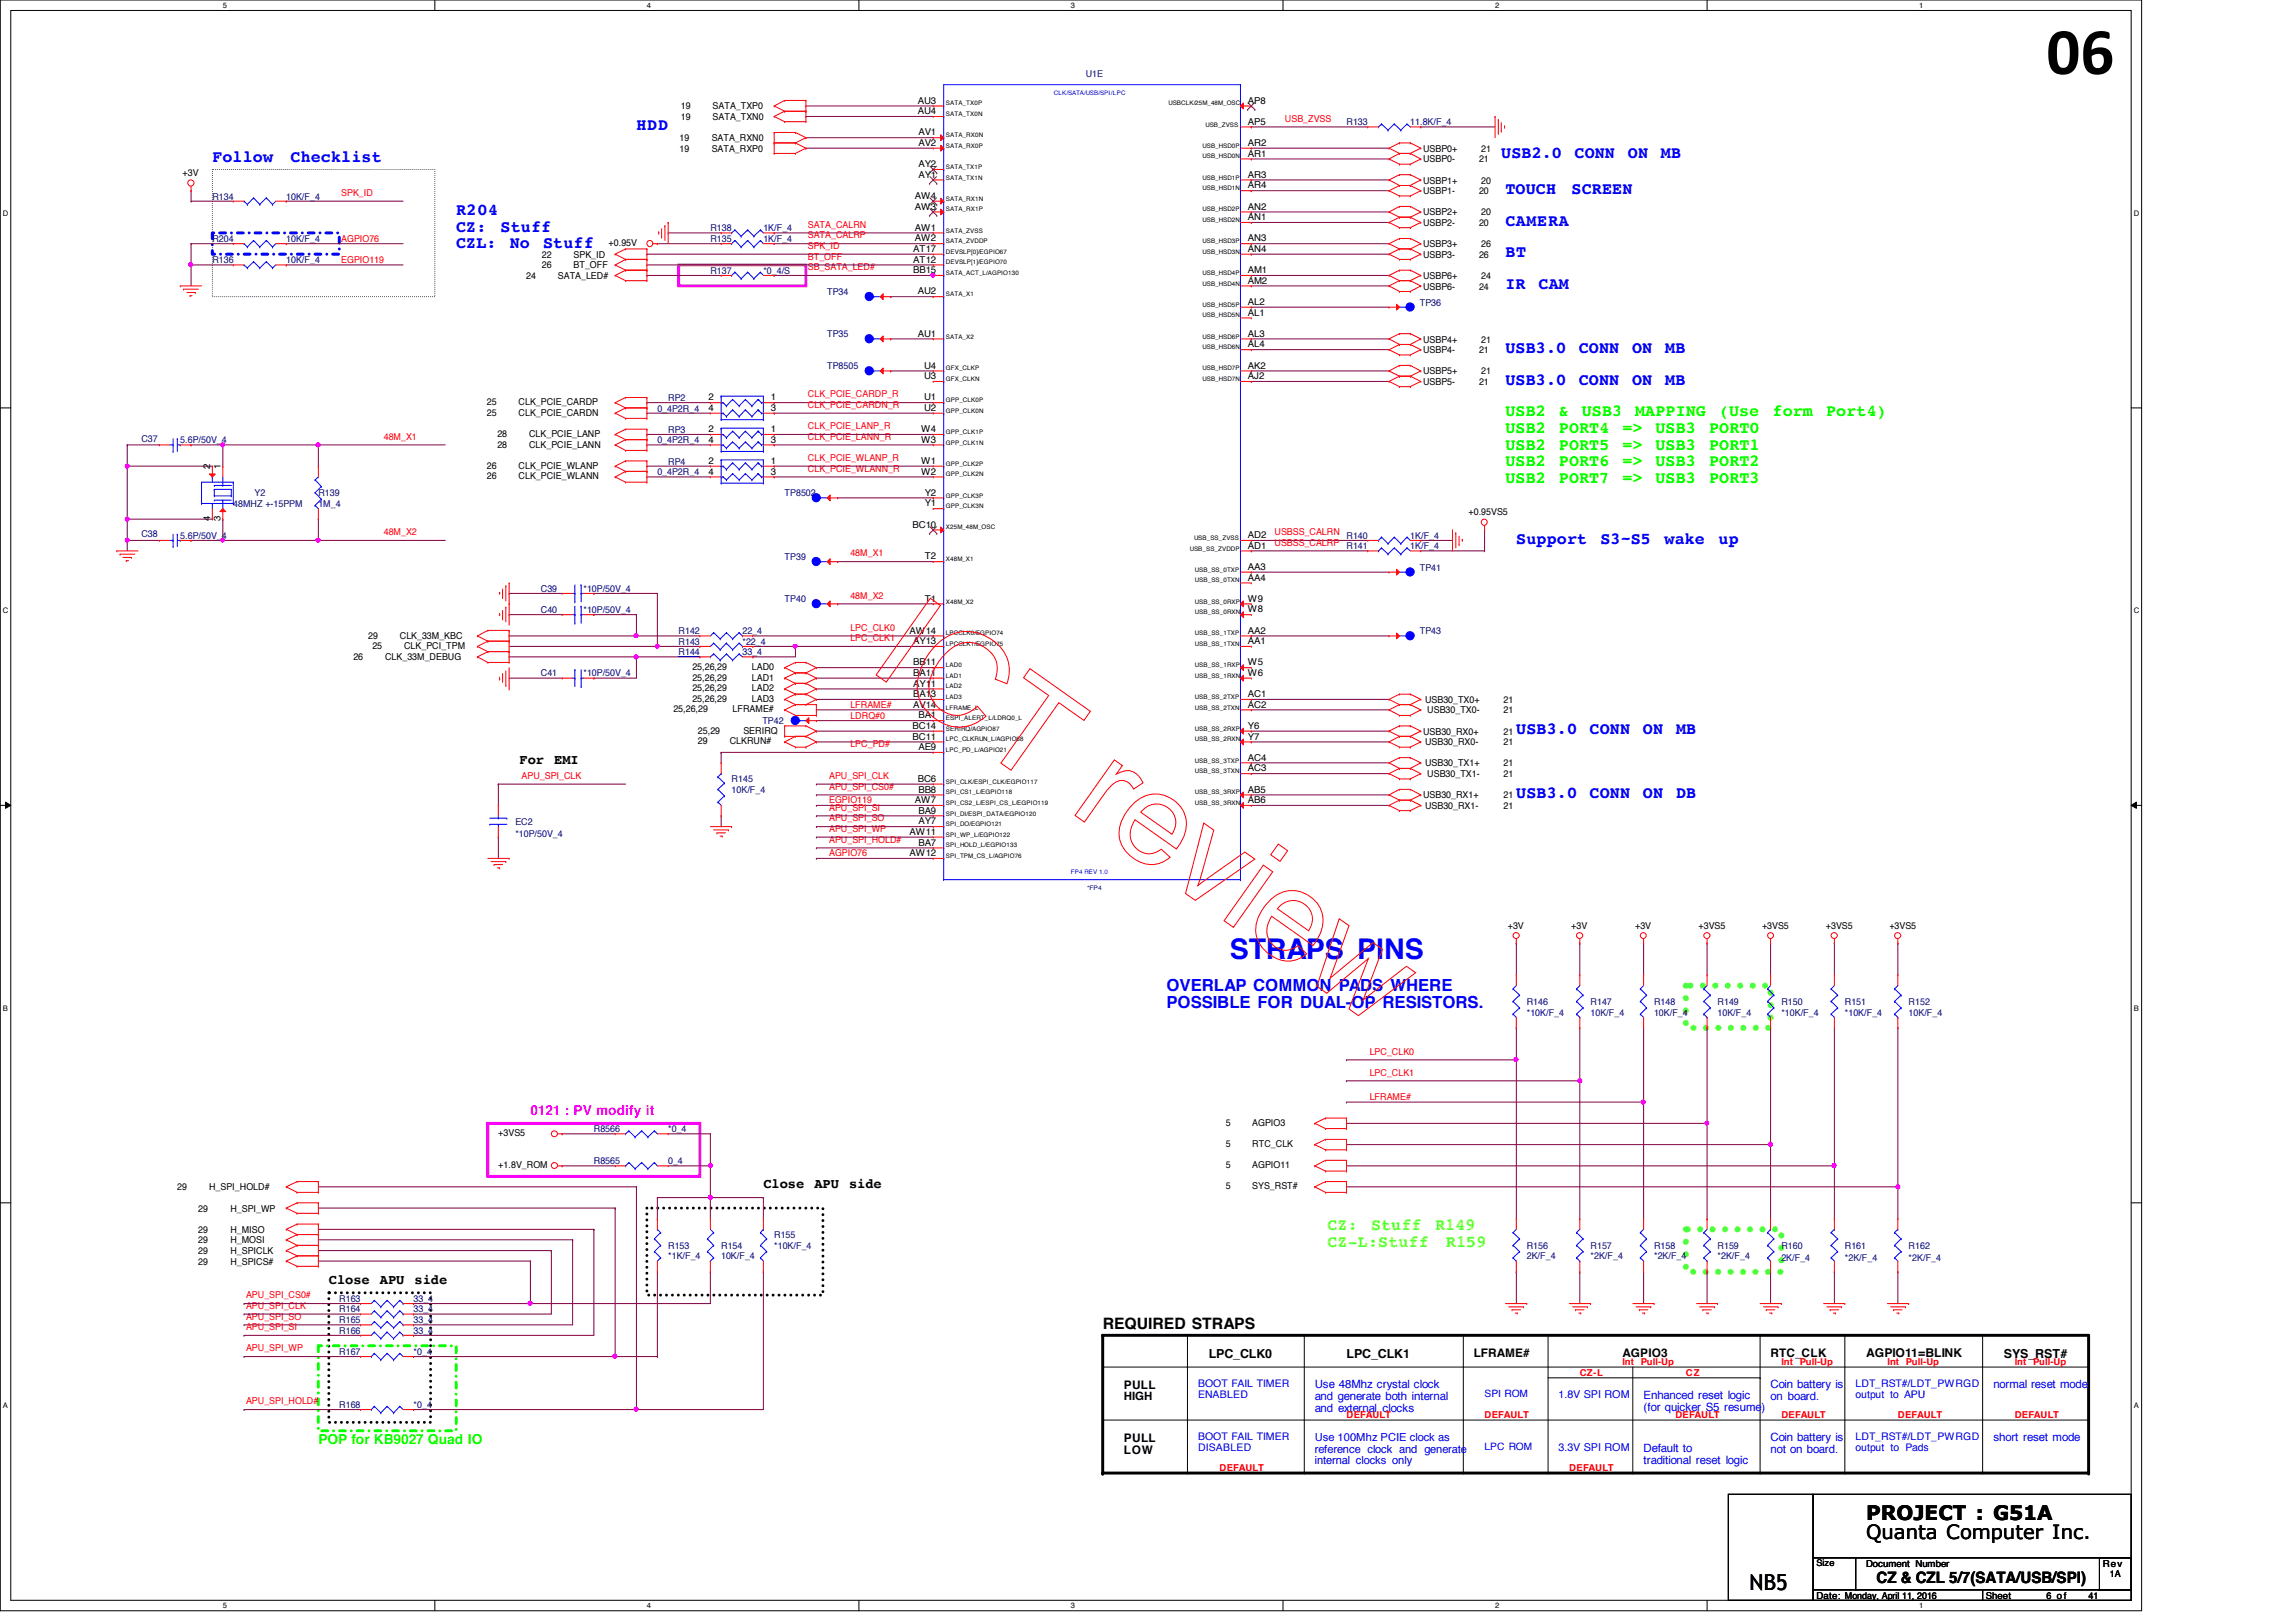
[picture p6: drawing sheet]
<svg xmlns="http://www.w3.org/2000/svg" width="297mm" height="210mm" viewBox="0 0 297 210" stroke-linecap="round" stroke-linejoin="round" font-family="sans-serif">
<defs><g id="words">
<text font-size="8.6" x="264.7" y="9.6">06</text>
<text font-size="3.7" fill="#00f" x="159.1" y="124.1">STRAPS PINS</text>
<text font-size="2.8" x="226.4" y="205.8">NB5</text>
<text font-size="2.6" x="241.4" y="196.6">PROJECT : G51A</text>
<text font-size="2.5" x="241.4" y="199.1">Quanta Computer Inc.</text>
<g font-size="2.2" fill="#00f">
<text x="82.3" y="16.8">HDD</text>
<text x="27.5" y="21">Follow</text>
<text x="37.6" y="21">Checklist</text>
<text x="194.2" y="20.4">USB2.0</text>
<text x="203.7" y="20.4">CONN</text>
<text x="210.6" y="20.4">ON</text>
<text x="214.9" y="20.4">MB</text>
<text x="59" y="27.8">R204</text>
<text x="59" y="30">CZ:</text>
<text x="64.8" y="30">Stuff</text>
<text x="194.8" y="25.1">TOUCH</text>
<text x="194.8" y="29.2">CAMERA</text>
<text x="203.3" y="25.1">SCREEN</text>
<text x="59" y="32.1">CZL:</text>
<text x="66" y="32.1">No</text>
<text x="70.3" y="32.1">Stuff</text>
<text x="194.8" y="33.3">BT</text>
<text x="194.8" y="37.4">IR</text>
<text x="199" y="37.4">CAM</text>
<text x="194.8" y="45.6">USB3.0</text>
<text x="204.3" y="45.6">CONN</text>
<text x="211.2" y="45.6">ON</text>
<text x="215.4" y="45.6">MB</text>
<text x="194.8" y="49.8">USB3.0</text>
<text x="204.3" y="49.8">CONN</text>
<text x="211.2" y="49.8">ON</text>
<text x="215.4" y="49.8">MB</text>
<text x="196.2" y="70.4">Support</text>
<text x="207" y="70.4">S3~S5</text>
<text x="215.3" y="70.4">wake</text>
<text x="222.3" y="70.4">up</text>
<text x="196.2" y="95">USB3.0</text>
<text x="205.7" y="95">CONN</text>
<text x="212.6" y="95">ON</text>
<text x="216.8" y="95">MB</text>
<text x="196.2" y="103.3">USB3.0</text>
<text x="205.7" y="103.3">CONN</text>
<text x="212.6" y="103.3">ON</text>
<text x="216.8" y="103.3">DB</text>
<text x="150.9" y="128.2">OVERLAP COMMON PADS WHERE</text>
<text x="150.9" y="130.4">POSSIBLE FOR DUAL-OP RESISTORS.</text>
</g>
<g font-size="2.2" fill="#0f0">
<text x="194.8" y="53.9">USB2</text>
<text x="201.7" y="53.9">&amp;</text>
<text x="204.6" y="53.9">USB3</text>
<text x="211.5" y="53.9">MAPPING</text>
<text x="222.4" y="53.9">(Use</text>
<text x="229.3" y="53.9">form</text>
<text x="236.3" y="53.9">Port4)</text>
<text x="194.8" y="56">USB2</text>
<text x="194.8" y="58.2">USB2</text>
<text x="201.7" y="56">PORT4</text>
<text x="201.7" y="58.2">PORT5</text>
<text x="209.9" y="56">=&gt;</text>
<text x="209.9" y="58.2">=&gt;</text>
<text x="214.2" y="56">USB3</text>
<text x="214.2" y="58.2">USB3</text>
<text x="221.1" y="56">PORT0</text>
<text x="221.1" y="58.2">PORT1</text>
<text x="194.8" y="60.4">USB2</text>
<text x="194.8" y="62.5">USB2</text>
<text x="201.7" y="60.4">PORT6</text>
<text x="201.7" y="62.5">PORT7</text>
<text x="209.9" y="60.4">=&gt;</text>
<text x="209.9" y="62.5">=&gt;</text>
<text x="214.2" y="60.4">USB3</text>
<text x="214.2" y="62.5">USB3</text>
<text x="221.1" y="60.4">PORT2</text>
<text x="221.1" y="62.5">PORT3</text>
</g>
<g font-size="2.2" fill="#80ff00">
<text x="171.7" y="159.2">CZ:</text>
<text x="171.7" y="161.4">CZ-L:Stuff</text>
<text x="177.4" y="159.2">Stuff</text>
<text x="185.7" y="159.2">R149</text>
<text x="187.1" y="161.4">R159</text>
</g>
<g font-size="2">
<text x="142.7" y="172">REQUIRED STRAPS</text>
<text x="242.8" y="204.9">CZ &amp; CZL 5/7(SATA/USB/SPI)</text>
</g>
<g font-size="1.8">
<text x="67.2" y="98.9">For</text>
<text x="71.7" y="98.9">EMI</text>
<text x="98.8" y="153.8">Close</text>
<text x="105.4" y="153.8">APU</text>
<text x="109.9" y="153.8">side</text>
<text x="42.5" y="166.1">Close</text>
<text x="49.1" y="166.1">APU</text>
<text x="53.6" y="166.1">side</text>
</g>
<text font-size="1.8" fill="#f0f" x="68.6" y="144.3">0121 : PV modify it</text>
<text font-size="1.8" fill="#0f0" x="41.2" y="186.8">POP for KB9027 Quad IO</text>
<g font-size="1.6">
<text x="156.4" y="175.7">LPC_CLK0</text>
<text x="174.2" y="175.7">LPC_CLK1</text>
<text x="241.4" y="175.6">AGPIO11=BLINK</text>
<text x="259.2" y="175.7">SYS_RST#</text>
</g>
<g font-size="1.5">
<text x="145.4" y="179.7">PULL</text>
<text x="190.7" y="175.6">LFRAME#</text>
<text x="209.9" y="175.6">AGPIO3</text>
<text x="229.1" y="175.6">RTC_CLK</text>
<text x="145.4" y="181.2">HIGH</text>
<text x="145.4" y="186.6">PULL</text>
<text x="145.4" y="188.2">LOW</text>
</g>
<g font-size="1.5" fill="#00f">
<text x="170.1" y="179.7">Use 48Mhz crystal clock</text>
<text x="229.1" y="179.7">Coin battery is</text>
<text x="257.9" y="179.7">normal reset mode</text>
<text x="170.1" y="181.2">and generate both internal</text>
<text x="170.1" y="182.7">and external clocks</text>
<text x="212.6" y="181">Enhanced reset logic</text>
<text x="212.6" y="182.5">(for quicker S5 resume)</text>
<text x="229.1" y="181.2">on board.</text>
<text x="212.6" y="187.9">Default to</text>
<text x="212.6" y="189.4">traditional reset logic</text>
<text x="229.1" y="186.5">Coin battery is</text>
<text x="229.1" y="188">not on board.</text>
<text x="257.9" y="186.5">short reset mode</text>
</g>
<g font-size="1.4" fill="#00f">
<text x="155" y="179.5">BOOT FAIL TIMER</text>
<text x="240.1" y="179.5">LDT_RST#/LDT_PWRGD</text>
<text x="155" y="180.9">ENABLED</text>
<text x="201.6" y="181">1.8V SPI ROM</text>
<text x="240.1" y="180.9">output to APU</text>
<text x="155" y="186.4">BOOT FAIL TIMER</text>
<text x="155" y="187.8">DISABLED</text>
<text x="170.1" y="186.5">Use 100Mhz PCIE clock as</text>
<text x="170.1" y="188">reference clock and generate</text>
<text x="170.1" y="189.5">internal clocks only</text>
<text x="201.6" y="187.8">3.3V SPI ROM</text>
<text x="240.1" y="186.4">LDT_RST#/LDT_PWRGD</text>
<text x="240.1" y="187.8">output to Pads</text>
</g>
<g font-size="1.3" fill="#00f">
<text x="192.1" y="180.8">SPI ROM</text>
<text x="192.1" y="187.7">LPC ROM</text>
</g>
<g font-size="1.2" fill="#000080">
<text x="140.5" y="9.9">U1E</text>
<text x="174.2" y="16.2">R133</text>
<text x="182.5" y="16.2">11.8K/F_4</text>
<text x="27.5" y="25.8">R134</text>
<text x="37" y="25.8">10K/F_4</text>
<text x="91.9" y="29.9">R138</text>
<text x="98.8" y="29.9">1K/F_4</text>
<text x="27.5" y="31.3">R204</text>
<text x="27.5" y="34">R136</text>
<text x="37" y="31.3">10K/F_4</text>
<text x="37" y="34">10K/F_4</text>
<text x="91.9" y="31.3">R135</text>
<text x="91.9" y="35.4">R137</text>
<text x="98.8" y="31.3">1K/F_4</text>
<text x="98.8" y="35.4">*0_4/S</text>
<text x="107" y="38.1">TP34</text>
<text x="183.7" y="39.5">TP36</text>
<text x="107" y="43.6">TP35</text>
<text x="107" y="47.8">TP8505</text>
<text x="85" y="53.3">0_4P2R_4</text>
<text x="86.4" y="51.9">RP2</text>
<text x="18.3" y="57.2">C37</text>
<text x="23.3" y="57.4">5.6P/50V_4</text>
<text x="85" y="57.4">0_4P2R_4</text>
<text x="86.4" y="56">RP3</text>
<text x="30.2" y="65.6">48MHZ +-15PPM</text>
<text x="32.9" y="64.2">Y2</text>
<text x="41.2" y="64.2">R139</text>
<text x="41.2" y="65.6">1M_4</text>
<text x="85" y="61.5">0_4P2R_4</text>
<text x="86.4" y="60.1">RP4</text>
<text x="101.5" y="64.2">TP8502</text>
<text x="18.3" y="69.6">C38</text>
<text x="23.3" y="69.7">5.6P/50V_4</text>
<text x="174.2" y="71.1">R141</text>
<text x="174.2" y="69.7">R140</text>
<text x="182.5" y="71.1">1K/F_4</text>
<text x="182.5" y="69.7">1K/F_4</text>
<text x="70" y="76.6">C39</text>
<text x="75.5" y="76.6">*10P/50V_4</text>
<text x="101.5" y="72.4">TP39</text>
<text x="101.5" y="77.9">TP40</text>
<text x="183.7" y="73.8">TP41</text>
<text x="70" y="79.3">C40</text>
<text x="75.5" y="79.3">*10P/50V_4</text>
<text x="87.8" y="83.4">R143</text>
<text x="87.8" y="82">R142</text>
<text x="96.1" y="83.4">*22_4</text>
<text x="96.1" y="82">22_4</text>
<text x="183.7" y="82">TP43</text>
<text x="70" y="87.5">C41</text>
<text x="75.5" y="87.5">*10P/50V_4</text>
<text x="87.8" y="84.8">R144</text>
<text x="96.1" y="84.8">33_4</text>
<text x="98.6" y="93.7">TP42</text>
<text x="94.7" y="101.3">R145</text>
<text x="66.7" y="106.7">EC2</text>
<text x="94.7" y="102.6">10K/F_4</text>
<text x="66.7" y="108.4">*10P/50V_4</text>
<text x="197.5" y="130">R146</text>
<text x="197.5" y="131.4">*10K/F_4</text>
<text x="205.8" y="130">R147</text>
<text x="205.8" y="131.4">10K/F_4</text>
<text x="214" y="130">R148</text>
<text x="214" y="131.4">10K/F_4</text>
<text x="222.2" y="130">R149</text>
<text x="222.2" y="131.4">10K/F_4</text>
<text x="230.5" y="130">R150</text>
<text x="230.5" y="131.4">*10K/F_4</text>
<text x="238.7" y="130">R151</text>
<text x="238.7" y="131.4">*10K/F_4</text>
<text x="246.9" y="130">R152</text>
<text x="246.9" y="131.4">10K/F_4</text>
<text x="76.8" y="146.5">R8566</text>
<text x="86.4" y="146.5">*0_4</text>
<text x="76.8" y="150.6">R8565</text>
<text x="86.4" y="150.6">0_4</text>
<text x="86.4" y="161.6">R153</text>
<text x="93.3" y="161.6">R154</text>
<text x="100.2" y="160.2">R155</text>
<text x="100.2" y="161.6">*10K/F_4</text>
<text x="197.5" y="161.6">R156</text>
<text x="205.8" y="161.6">R157</text>
<text x="214" y="161.6">R158</text>
<text x="222.2" y="161.6">R159</text>
<text x="230.5" y="161.6">R160</text>
<text x="238.7" y="161.6">R161</text>
<text x="246.9" y="161.6">R162</text>
<text x="86.4" y="163">*1K/F_4</text>
<text x="93.3" y="163">10K/F_4</text>
<text x="197.5" y="163">2K/F_4</text>
<text x="205.8" y="163">*2K/F_4</text>
<text x="214" y="163">*2K/F_4</text>
<text x="222.2" y="163">*2K/F_4</text>
<text x="230.5" y="163.2">2K/F_4</text>
<text x="238.7" y="163.2">*2K/F_4</text>
<text x="246.9" y="163.2">*2K/F_4</text>
<text x="43.9" y="172.6">R166</text>
<text x="43.9" y="171.2">R165</text>
<text x="43.9" y="168.4">R163</text>
<text x="43.9" y="169.8">R164</text>
<text x="53.5" y="172.6">33_4</text>
<text x="53.5" y="171.2">33_4</text>
<text x="53.5" y="168.4">33_4</text>
<text x="53.5" y="169.8">33_4</text>
<text x="43.9" y="175.3">R167</text>
<text x="53.5" y="175.3">*0_4</text>
<text x="43.9" y="182.2">R168</text>
<text x="53.5" y="182.2">*0_4</text>
</g>
<g font-size="1.2">
<text x="88.1" y="14.1">19</text>
<text x="88.1" y="15.5">19</text>
<text x="92.2" y="14.1">SATA_TXP0</text>
<text x="92.2" y="15.5">SATA_TXN0</text>
<text x="118.7" y="14.8">AU4</text>
<text x="118.7" y="13.4">AU3</text>
<text x="118.8" y="17.5">AV1</text>
<text x="161.5" y="16.1">AP5</text>
<text x="161.5" y="13.4">AP8</text>
<text x="23.6" y="22.8">+3V</text>
<text x="87.9" y="18.3">19</text>
<text x="87.9" y="19.6">19</text>
<text x="92.1" y="18.3">SATA_RXN0</text>
<text x="92.1" y="19.6">SATA_RXP0</text>
<text x="118.8" y="23">AY1</text>
<text x="118.8" y="21.6">AY2</text>
<text x="118.8" y="18.9">AV2</text>
<text x="161.5" y="23">AR3</text>
<text x="161.5" y="20.3">AR1</text>
<text x="161.5" y="18.9">AR2</text>
<text x="184.1" y="19.6">USBP0+</text>
<text x="184.1" y="21">USBP0-</text>
<text x="184.1" y="23.7">USBP1+</text>
<text x="191.3" y="21">21</text>
<text x="191.6" y="19.6">21</text>
<text x="191.6" y="23.7">20</text>
<text x="118.4" y="29.8">AW1</text>
<text x="118.4" y="27.1">AW3</text>
<text x="118.4" y="25.7">AW4</text>
<text x="161.5" y="28.5">AN1</text>
<text x="161.5" y="27.1">AN2</text>
<text x="161.5" y="24.4">AR4</text>
<text x="184.1" y="25.1">USBP1-</text>
<text x="184.1" y="27.9">USBP2+</text>
<text x="184.1" y="29.3">USBP2-</text>
<text x="191.3" y="25.1">20</text>
<text x="191.3" y="29.3">20</text>
<text x="191.6" y="27.9">20</text>
<text x="70.1" y="34.7">26</text>
<text x="70.1" y="33.4">22</text>
<text x="74.2" y="34.7">BT_OFF</text>
<text x="74.2" y="33.4">SPK_ID</text>
<text x="78.7" y="31.8">+0.95V</text>
<text x="118.1" y="35.3">BB15</text>
<text x="118.1" y="34">AT12</text>
<text x="118.1" y="32.6">AT17</text>
<text x="118.4" y="31.2">AW2</text>
<text x="161.5" y="35.3">AM1</text>
<text x="161.5" y="32.6">AN4</text>
<text x="161.5" y="31.2">AN3</text>
<text x="184.1" y="32">USBP3+</text>
<text x="184.1" y="33.4">USBP3-</text>
<text x="191.3" y="33.4">26</text>
<text x="191.6" y="32">26</text>
<text x="68.1" y="36.1">24</text>
<text x="72.2" y="36.1">SATA_LED#</text>
<text x="118.7" y="38.1">AU2</text>
<text x="161.5" y="40.9">AL1</text>
<text x="161.5" y="39.5">AL2</text>
<text x="161.5" y="36.7">AM2</text>
<text x="184.1" y="37.5">USBP6-</text>
<text x="184.1" y="36.1">USBP6+</text>
<text x="191.3" y="37.5">24</text>
<text x="191.6" y="36.1">24</text>
<text x="118.7" y="43.6">AU1</text>
<text x="119.5" y="47.7">U4</text>
<text x="161.5" y="47.7">AK2</text>
<text x="161.5" y="45">AL4</text>
<text x="161.5" y="43.6">AL3</text>
<text x="184.1" y="45.7">USBP4-</text>
<text x="184.1" y="44.3">USBP4+</text>
<text x="191.3" y="45.7">21</text>
<text x="191.6" y="44.3">21</text>
<text x="63" y="52.4">25</text>
<text x="63" y="53.8">25</text>
<text x="67.1" y="52.4">CLK_PCIE_CARDP</text>
<text x="67.1" y="53.8">CLK_PCIE_CARDN</text>
<text x="91.6" y="51.8">2</text>
<text x="91.6" y="53.2">4</text>
<text x="99.7" y="51.8">1</text>
<text x="99.7" y="53.2">3</text>
<text x="119.5" y="53.2">U2</text>
<text x="119.5" y="51.8">U1</text>
<text x="119.5" y="49.1">U3</text>
<text x="161.5" y="49.1">AJ2</text>
<text x="184.1" y="49.8">USBP5-</text>
<text x="184.1" y="48.4">USBP5+</text>
<text x="191.3" y="49.8">21</text>
<text x="191.6" y="48.4">21</text>
<text x="64.3" y="56.6">28</text>
<text x="64.3" y="57.9">28</text>
<text x="68.4" y="56.6">CLK_PCIE_LANP</text>
<text x="68.4" y="57.9">CLK_PCIE_LANN</text>
<text x="91.6" y="55.9">2</text>
<text x="91.6" y="57.3">4</text>
<text x="99.7" y="55.9">1</text>
<text x="99.7" y="57.3">3</text>
<text x="119.2" y="57.3">W3</text>
<text x="119.2" y="55.9">W4</text>
<text x="27.2" y="60.7" transform="rotate(-90 27.2 60.7)">2</text>
<text x="28.5" y="60.7" transform="rotate(-90 28.5 60.7)">1</text>
<text x="63" y="60.7">26</text>
<text x="63" y="62">26</text>
<text x="67.1" y="60.7">CLK_PCIE_WLANP</text>
<text x="67.1" y="62">CLK_PCIE_WLANN</text>
<text x="91.6" y="60">2</text>
<text x="91.6" y="61.4">4</text>
<text x="99.7" y="60">1</text>
<text x="99.7" y="61.4">3</text>
<text x="119.2" y="61.4">W2</text>
<text x="119.2" y="60">W1</text>
<text x="119.6" y="65.5">Y1</text>
<text x="119.6" y="64.1">Y2</text>
<text x="27.2" y="67.5" transform="rotate(-90 27.2 67.5)">4</text>
<text x="28.5" y="67.5" transform="rotate(-90 28.5 67.5)">3</text>
<text x="118.1" y="68.3">BC10</text>
<text x="161.5" y="71">AD1</text>
<text x="161.5" y="69.6">AD2</text>
<text x="190" y="66.7">+0.95VS5</text>
<text x="119.6" y="77.9">T1</text>
<text x="119.6" y="72.4">T2</text>
<text x="161.5" y="77.9">W9</text>
<text x="161.5" y="75.1">AA4</text>
<text x="161.5" y="73.7">AA3</text>
<text x="47.6" y="82.7">29</text>
<text x="48.2" y="84">25</text>
<text x="51.7" y="82.7">CLK_33M_KBC</text>
<text x="52.3" y="84">CLK_PCI_TPM</text>
<text x="117.7" y="82">AW14</text>
<text x="118.1" y="83.4">AY13</text>
<text x="161.5" y="83.4">AA1</text>
<text x="161.5" y="82">AA2</text>
<text x="161.5" y="79.2">W8</text>
<text x="45.7" y="85.5">26</text>
<text x="49.8" y="85.5">CLK_33M_DEBUG</text>
<text x="89.6" y="86.7">25,26,29</text>
<text x="89.6" y="88.1">25,26,29</text>
<text x="89.6" y="89.5">25,26,29</text>
<text x="97.3" y="86.7">LAD0</text>
<text x="97.3" y="88.1">LAD1</text>
<text x="97.3" y="89.5">LAD2</text>
<text x="118.1" y="88.9">AY11</text>
<text x="118.1" y="87.5">BA11</text>
<text x="118.1" y="86.1">BB11</text>
<text x="161.5" y="87.5">W6</text>
<text x="161.5" y="86.1">W5</text>
<text x="87.1" y="92.2">25,26,29</text>
<text x="89.6" y="90.8">25,26,29</text>
<text x="90.3" y="95">25,29</text>
<text x="94.8" y="92.2">LFRAME#</text>
<text x="96.2" y="95">SERIRQ</text>
<text x="97.3" y="90.8">LAD3</text>
<text x="118.1" y="95.7">BC11</text>
<text x="118.1" y="94.3">BC14</text>
<text x="118.1" y="91.6">AV14</text>
<text x="118.1" y="90.2">BA13</text>
<text x="118.8" y="93">BA1</text>
<text x="161.5" y="95.7">Y7</text>
<text x="161.5" y="94.3">Y6</text>
<text x="161.5" y="91.6">AC2</text>
<text x="161.5" y="90.2">AC1</text>
<text x="184.1" y="95.1">USB30_RX0+</text>
<text x="184.4" y="91">USB30_TX0+</text>
<text x="184.7" y="92.3">USB30_TX0-</text>
<text x="194.5" y="91">21</text>
<text x="194.5" y="95.1">21</text>
<text x="194.5" y="92.3">21</text>
<text x="90.3" y="96.3">29</text>
<text x="94.4" y="96.3">CLKRUN#</text>
<text x="118.7" y="101.2">BC6</text>
<text x="118.8" y="97.1">AE9</text>
<text x="161.5" y="99.8">AC3</text>
<text x="161.5" y="98.4">AC4</text>
<text x="184.4" y="96.4">USB30_RX0-</text>
<text x="184.4" y="99.2">USB30_TX1+</text>
<text x="184.7" y="100.6">USB30_TX1-</text>
<text x="194.5" y="96.4">21</text>
<text x="194.5" y="99.2">21</text>
<text x="194.5" y="100.6">21</text>
<text x="118.4" y="103.9">AW7</text>
<text x="118.8" y="106.7">AY7</text>
<text x="118.8" y="105.3">BA9</text>
<text x="118.8" y="102.6">BB8</text>
<text x="161.5" y="103.9">AB6</text>
<text x="161.5" y="102.6">AB5</text>
<text x="184.1" y="103.3">USB30_RX1+</text>
<text x="184.4" y="104.7">USB30_RX1-</text>
<text x="194.5" y="104.7">21</text>
<text x="194.5" y="103.3">21</text>
<text x="117.7" y="110.8">AW12</text>
<text x="117.7" y="108">AW11</text>
<text x="118.8" y="109.4">BA7</text>
<text x="195.1" y="120.2">+3V</text>
<text x="203.3" y="120.2">+3V</text>
<text x="211.5" y="120.2">+3V</text>
<text x="219.7" y="120.2">+3VS5</text>
<text x="228" y="120.2">+3VS5</text>
<text x="236.2" y="120.2">+3VS5</text>
<text x="244.4" y="120.2">+3VS5</text>
<text x="64.5" y="147.1">+3VS5</text>
<text x="158.6" y="148.4">5</text>
<text x="158.6" y="145.7">5</text>
<text x="162" y="148.4">RTC_CLK</text>
<text x="162" y="145.7">AGPIO3</text>
<text x="22.9" y="154.1">29</text>
<text x="27" y="154.1">H_SPI_HOLD#</text>
<text x="64.5" y="151.2">+1.8V_ROM</text>
<text x="158.6" y="153.9">5</text>
<text x="158.6" y="151.2">5</text>
<text x="162" y="153.9">SYS_RST#</text>
<text x="162" y="151.2">AGPIO11</text>
<text x="25.7" y="159.6">29</text>
<text x="25.7" y="160.9">29</text>
<text x="25.7" y="156.8">29</text>
<text x="29.8" y="159.6">H_MISO</text>
<text x="29.8" y="160.9">H_MOSI</text>
<text x="29.8" y="156.8">H_SPI_WP</text>
<text x="25.7" y="162.3">29</text>
<text x="25.7" y="163.7">29</text>
<text x="29.8" y="162.3">H_SPICLK</text>
<text x="29.8" y="163.7">H_SPICS#</text>
<text x="235" y="202.7">Size</text>
<text x="241.4" y="202.7">Document Number</text>
<text x="272" y="202.7">Rev</text>
<text x="235" y="206.9">Date: Monday, April 11, 2016</text>
<text x="256.9" y="206.9">Sheet</text>
<text x="264.8" y="206.9">6 of</text>
<text x="270.2" y="206.9">41</text>
<text x="273" y="204.1">1A</text>
</g>
<g font-size="1.2" fill="#f00">
<text x="166.2" y="15.7">USB_ZVSS</text>
<text x="44.2" y="25.4">SPK_ID</text>
<text x="104.5" y="29.5">SATA_CALRN</text>
<text x="44.2" y="34">EGPIO119</text>
<text x="44.2" y="31.3">AGPIO76</text>
<text x="104.5" y="30.9">SATA_CALRP</text>
<text x="104.5" y="35">SB_SATA_LED#</text>
<text x="104.5" y="33.6">BT_OFF</text>
<text x="104.5" y="32.2">SPK_ID</text>
<text x="104.5" y="51.4">CLK_PCIE_CARDP_R</text>
<text x="104.5" y="52.8">CLK_PCIE_CARDN_R</text>
<text x="49.7" y="56.9">48M_X1</text>
<text x="104.5" y="56.9">CLK_PCIE_LANN_R</text>
<text x="104.5" y="55.5">CLK_PCIE_LANP_R</text>
<text x="104.5" y="59.6">CLK_PCIE_WLANP_R</text>
<text x="104.5" y="61">CLK_PCIE_WLANN_R</text>
<text x="49.7" y="69.3">48M_X2</text>
<text x="164.9" y="69.3">USBSS_CALRN</text>
<text x="164.9" y="70.6">USBSS_CALRP</text>
<text x="110" y="72">48M_X1</text>
<text x="110" y="77.5">48M_X2</text>
<text x="110" y="81.6">LPC_CLK0</text>
<text x="110" y="83">LPC_CLK1</text>
<text x="110" y="93">LDRQ#0</text>
<text x="110" y="91.6">LFRAME#</text>
<text x="67.5" y="100.8">APU_SPI_CLK</text>
<text x="107.3" y="100.8">APU_SPI_CLK</text>
<text x="110" y="96.7">LPC_PD#</text>
<text x="107.3" y="104">EGPIO119</text>
<text x="107.3" y="102.2">APU_SPI_CS0#</text>
<text x="107.3" y="107.7">APU_SPI_WP</text>
<text x="107.3" y="106.3">APU_SPI_SO</text>
<text x="107.3" y="104.9">APU_SPI_SI</text>
<text x="107.3" y="109.1">APU_SPI_HOLD#</text>
<text x="107.3" y="110.8">AGPIO76</text>
<text x="177.2" y="136.5">LPC_CLK0</text>
<text x="177.2" y="139.2">LPC_CLK1</text>
<text x="177.2" y="142.4">LFRAME#</text>
<text x="31.8" y="170.8">APU_SPI_SO</text>
<text x="31.8" y="172.1">APU_SPI_SI</text>
<text x="31.8" y="169.4">APU_SPI_CLK</text>
<text x="31.8" y="168">APU_SPI_CS0#</text>
<text x="31.8" y="174.9">APU_SPI_WP</text>
<text x="204.4" y="178.1">CZ-L</text>
<text x="209.9" y="176.7">Int</text>
<text x="212.3" y="176.7">Pull-Up</text>
<text x="218.1" y="178.1">CZ</text>
<text x="230.5" y="176.7">Int</text>
<text x="232.8" y="176.7">Pull-Up</text>
<text x="244.2" y="176.7">Int</text>
<text x="246.5" y="176.7">Pull-Up</text>
<text x="260.6" y="176.7">Int</text>
<text x="263" y="176.7">Pull-Up</text>
<text x="31.8" y="181.7">APU_SPI_HOLD#</text>
<text x="174.2" y="183.6">DEFAULT</text>
<text x="192.1" y="183.6">DEFAULT</text>
<text x="216.7" y="183.6">DEFAULT</text>
<text x="230.5" y="183.6">DEFAULT</text>
<text x="245.5" y="183.6">DEFAULT</text>
<text x="260.6" y="183.6">DEFAULT</text>
<text x="157.8" y="190.4">DEFAULT</text>
<text x="203" y="190.4">DEFAULT</text>
</g>
<g font-size="1">
<text x="28.8" y="1">5</text>
<text x="83.7" y="1">4</text>
<text x="138.6" y="1">3</text>
<text x="193.4" y="1">2</text>
<text x="248.3" y="1">1</text>
<text x=".4" y="27.9">D</text>
<text x="276.1" y="27.9">D</text>
<text x=".4" y="79.4">C</text>
<text x="276.1" y="79.4">C</text>
<text x=".4" y="130.8">B</text>
<text x="276.1" y="130.8">B</text>
<text x=".4" y="182.2">A</text>
<text x="276.1" y="182.2">A</text>
<text x="28.8" y="208.1">5</text>
<text x="83.7" y="208.1">4</text>
<text x="138.6" y="208.1">3</text>
<text x="193.4" y="208.1">2</text>
<text x="248.3" y="208.1">1</text>
</g>
<g font-size=".8">
<text x="122.4" y="17.7">SATA_RX0N</text>
<text x="122.4" y="15">SATA_TX0N</text>
<text x="122.4" y="13.6">SATA_TX0P</text>
<text x="151.2" y="13.6">USBCLK/25M_48M_OSC</text>
<text x="156" y="16.4">USB_ZVSS</text>
<text x="122.4" y="23.2">SATA_TX1N</text>
<text x="122.4" y="21.9">SATA_TX1P</text>
<text x="122.4" y="19.1">SATA_RX0P</text>
<text x="155.6" y="23.2">USB_HSD1P</text>
<text x="155.6" y="20.5">USB_HSD0N</text>
<text x="155.6" y="19.1">USB_HSD0P</text>
<text x="122.4" y="27.3">SATA_RX1P</text>
<text x="122.4" y="26">SATA_RX1N</text>
<text x="155.6" y="28.7">USB_HSD2N</text>
<text x="155.6" y="27.3">USB_HSD2P</text>
<text x="155.6" y="24.6">USB_HSD1N</text>
<text x="122.4" y="35.6">SATA_ACT_L/AGPIO130</text>
<text x="122.4" y="34.2">DEVSLP[1]/EGPIO70</text>
<text x="122.4" y="32.9">DEVSLP[0]/EGPIO67</text>
<text x="122.4" y="31.5">SATA_ZVDDP</text>
<text x="122.4" y="30.1">SATA_ZVSS</text>
<text x="155.6" y="35.6">USB_HSD4P</text>
<text x="155.6" y="32.9">USB_HSD3N</text>
<text x="155.6" y="31.5">USB_HSD3P</text>
<text x="122.4" y="38.3">SATA_X1</text>
<text x="155.6" y="41.1">USB_HSD5N</text>
<text x="155.6" y="39.7">USB_HSD5P</text>
<text x="155.6" y="37">USB_HSD4N</text>
<text x="122.4" y="47.9">GFX_CLKP</text>
<text x="122.4" y="43.8">SATA_X2</text>
<text x="155.6" y="47.9">USB_HSD7P</text>
<text x="155.6" y="45.2">USB_HSD6N</text>
<text x="155.6" y="43.8">USB_HSD6P</text>
<text x="122.4" y="53.4">GPP_CLK0N</text>
<text x="122.4" y="52">GPP_CLK0P</text>
<text x="122.4" y="49.3">GFX_CLKN</text>
<text x="155.6" y="49.3">USB_HSD7N</text>
<text x="122.4" y="57.5">GPP_CLK1N</text>
<text x="122.4" y="56.2">GPP_CLK1P</text>
<text x="122.4" y="65.7">GPP_CLK3N</text>
<text x="122.4" y="64.4">GPP_CLK3P</text>
<text x="122.4" y="61.6">GPP_CLK2N</text>
<text x="122.4" y="60.3">GPP_CLK2P</text>
<text x="122.4" y="68.5">X25M_48M_OSC</text>
<text x="153.9" y="71.2">USB_SS_ZVDDP</text>
<text x="154.5" y="69.9">USB_SS_ZVSS</text>
<text x="122.4" y="72.6">X48M_X1</text>
<text x="154.6" y="75.4">USB_SS_0TXN</text>
<text x="154.6" y="74">USB_SS_0TXP</text>
<text x="122.4" y="83.6">LPCCLK1/EGPIO75</text>
<text x="122.4" y="82.2">LPCCLK0/EGPIO74</text>
<text x="122.4" y="78.1">X48M_X2</text>
<text x="154.6" y="83.6">USB_SS_1TXN</text>
<text x="154.6" y="82.2">USB_SS_1TXP</text>
<text x="154.6" y="79.5">USB_SS_0RXN</text>
<text x="154.6" y="78.1">USB_SS_0RXP</text>
<text x="122.4" y="89.1">LAD2</text>
<text x="122.4" y="87.7">LAD1</text>
<text x="122.4" y="86.3">LAD0</text>
<text x="154.6" y="87.7">USB_SS_1RXN</text>
<text x="154.6" y="86.3">USB_SS_1RXP</text>
<text x="122.4" y="95.9">LPC_CLKRUN_L/AGPIO88</text>
<text x="122.4" y="94.6">SERIRQ/AGPIO87</text>
<text x="122.4" y="93.2">ESPI_ALERT_L/LDRQ0_L</text>
<text x="122.4" y="91.8">LFRAME_L</text>
<text x="122.4" y="90.5">LAD3</text>
<text x="154.6" y="95.9">USB_SS_2RXN</text>
<text x="154.6" y="94.6">USB_SS_2RXP</text>
<text x="154.6" y="91.8">USB_SS_2TXN</text>
<text x="154.6" y="90.5">USB_SS_2TXP</text>
<text x="122.4" y="101.4">SPI_CLK/ESPI_CLK/EGPIO117</text>
<text x="122.4" y="97.3">LPC_PD_L/AGPIO21</text>
<text x="154.6" y="100">USB_SS_3TXN</text>
<text x="154.6" y="98.7">USB_SS_3TXP</text>
<text x="122.4" y="106.9">SPI_DO/EGPIO121</text>
<text x="122.4" y="105.5">SPI_DI/ESPI_DATA/EGPIO120</text>
<text x="122.4" y="104.2">SPI_CS2_L/ESPI_CS_L/EGPIO119</text>
<text x="122.4" y="102.8">SPI_CS1_L/EGPIO118</text>
<text x="154.6" y="104.2">USB_SS_3RXN</text>
<text x="154.6" y="102.8">USB_SS_3RXP</text>
<text x="122.4" y="111">SPI_TPM_CS_L/AGPIO76</text>
<text x="122.4" y="109.6">SPI_HOLD_L/EGPIO133</text>
<text x="122.4" y="108.3">SPI_WP_L/EGPIO122</text>
</g>
<g font-size=".8" fill="#00f">
<text x="136.4" y="12.3">CLK/SATA/USB/SPI/LPC</text>
<text x="138.6" y="113.1">FP4 REV 1.0</text>
</g>
<text font-size=".8" fill="#000080" x="140.6" y="115.1">*FP4</text>
</g></defs>
<path d="M0 0h277.1v208.4h-277.1zM1.4 1.4h274.3v205.7h-274.3z" fill="none" stroke="#000" stroke-width=".13"/>
<g fill="#fff">
<path d="M28.8 .1h.6v1.1h-.6z"/>
<path d="M28.8 207.2h.6v1.1h-.6z"/>
</g>
<path d="M56.3 0v1.4M56.3 207.1v1.3" fill="none" stroke="#000" stroke-width=".13"/>
<g fill="#fff">
<path d="M83.7 .1h.5v1.1h-.5z"/>
<path d="M83.7 207.2h.5v1.1h-.5z"/>
</g>
<path d="M111.1 0v1.4M111.1 207.1v1.3" fill="none" stroke="#000" stroke-width=".13"/>
<g fill="#fff">
<path d="M138.6 .1h.5v1.1h-.5z"/>
<path d="M138.6 207.2h.5v1.1h-.5z"/>
</g>
<path d="M166 0v1.4M166 207.1v1.3" fill="none" stroke="#000" stroke-width=".13"/>
<g fill="#fff">
<path d="M193.4 .1h.6v1.1h-.6z"/>
<path d="M193.4 207.2h.6v1.1h-.6z"/>
</g>
<path d="M220.8 0v1.4M220.8 207.1v1.3" fill="none" stroke="#000" stroke-width=".13"/>
<g fill="#fff">
<path d="M248.3 .1h.5v1.1h-.5z"/>
<path d="M248.3 207.2h.5v1.1h-.5z"/>
<path d="M.4 27.1h.7v1.1h-.7z"/>
<path d="M276.1 27.1h.7v1.1h-.7z"/>
<path d="M.4 78.5h.7v1.1h-.7z"/>
<path d="M276.1 78.5h.7v1.1h-.7z"/>
</g>
<path d="M0 52.8h1.4M275.7 52.8h1.4" fill="none" stroke="#000" stroke-width=".13"/>
<g fill="#fff">
<path d="M.4 129.9h.6v1.1h-.6z"/>
<path d="M276.1 129.9h.6v1.1h-.6z"/>
</g>
<path d="M0 104.2h1.4M.7 103.8l.7 .4-.7 .4zM275.7 104.2l.7-.4v.8zM275.7 104.2h1.4" fill="none" stroke="#000" stroke-width=".13"/>
<path d="M.7 103.8l.7 .4-.7 .4zM275.7 104.2l.7-.4v.8z" fill="#000"/>
<g fill="#fff">
<path d="M.4 181.4h.6v1.1h-.6z"/>
<path d="M276.1 181.4h.6v1.1h-.6z"/>
</g>
<g fill="none" stroke="#000" stroke-width=".13">
<path d="M0 155.7h1.4M275.7 155.7h1.4M142.7 176.9h127.5M153.6 172.8v17.8M168.7 172.8v17.8M189.3 172.8v17.8M200.3 172.8v17.8M200.3 178.3h27.4M211.2 176.9v13.7M227.7 178.3h.1M227.7 172.8v17.8M238.7 172.8v17.8"/>
<path d="M256.5 172.8v17.8M270.2 176.9h.1M142.7 183.8h127.5M153.6 190.6h.1M168.7 190.6h.1M189.3 190.6h.1M200.3 190.6h.1M211.2 190.6h.1M227.7 190.6h.1M238.7 190.6h.1M256.5 190.6h.1M270.2 183.8h.1"/>
</g>
<path d="M142.7 172.8h127.5v17.8h-127.5z" fill="none" stroke="#000" stroke-width=".38"/>
<g fill="#000">
<circle cx="142.7" cy="172.8" r=".19"/>
<circle cx="142.7" cy="190.6" r=".19"/>
<circle cx="270.2" cy="190.6" r=".19"/>
</g>
<path d="M83.7 156.3h22.8v11.3h-22.8zM42.5 167.3h13.2v16.8h-13.2z" fill="none" stroke="#000" stroke-width=".38" stroke-dasharray="0 .8"/>
<path d="M41.2 174.2h17.8v11h-17.8z" fill="none" stroke="#0f0" stroke-width=".38" stroke-dasharray=".8 .8 0 .8"/>
<path d="M218.1 127.6h11v5.4h-11zM218.1 159.1h12.4v5.5h-12.4z" fill="none" stroke="#80ff00" stroke-width=".8" stroke-dasharray="0 1.6"/>
<path d="M27.5 21.9h28.8v16.5h-28.8z" fill="none" stroke="#000" stroke-width=".13" stroke-dasharray="0 .3"/>
<path d="M27.5 30.1h16.4v2.8h-16.4z" fill="none" stroke="#00f" stroke-width=".38" stroke-dasharray=".8 .8 0 .8"/>
<path d="M87.8 34.3h16.5v2.7h-16.5zM63.1 145.4h27.4v6.8h-27.4z" fill="none" stroke="#f0f" stroke-width=".38"/>
<g fill="none" stroke="#800040" stroke-width=".13">
<path d="M104.3 13.7h.1M104.3 15.1h.1M104.3 17.8h.1M104.3 19.2h.1M104.3 13.7h16.4M104.3 15.1h16.4M104.3 17.8h16.4M104.3 19.2h16.4M161.9 16.4h.1M161.9 19.2h.1M161.9 19.2h17.8M161.9 16.4h15"/>
<path d="M183.8 16.4h.1M183.8 16.4h9.6M85 31.5h.1M85 31.5h8.3M86.4 30.1h.1M86.4 30.1h6.9M100.2 30.1h.1M100.2 31.5h.1M100.2 30.1h20.5M100.2 31.5h20.5M115.2 38.4h.1M115.2 38.4h5.5"/>
<path d="M161.9 20.6h.1M161.9 23.3h.1M161.9 24.7h.1M161.9 39.8h.1M161.9 20.6h17.8M161.9 23.3h17.8M161.9 24.7h17.8M161.9 39.8h17.8M83.7 52.1h.1M83.7 53.5h.1M83.7 57.6h.1M83.7 56.2h.1"/>
<path d="M83.7 52.1h8.2M83.7 53.5h8.2M83.7 57.6h8.2M83.7 56.2h8.2M100.2 52.1h.1M100.2 53.5h.1M100.2 57.6h.1M100.2 56.2h.1M100.2 52.1h20.5M100.2 53.5h20.5M100.2 57.6h20.5M100.2 56.2h20.5"/>
<path d="M115.2 43.9h.1M115.2 48h.1M115.2 43.9h5.5M115.2 48h5.5M16.5 60.3h.1M16.5 60.3h11M83.7 60.3h.1M83.7 61.7h.1M83.7 60.3h8.2M83.7 61.7h8.2M100.2 61.7h.1M100.2 60.3h.1"/>
<path d="M100.2 60.3h20.5M100.2 61.7h20.5M108.4 72.7h.1M108.4 78.1h.1M108.4 72.7h12.3M108.4 78.1h12.3M161.9 69.9h.1M161.9 71.3h.1M161.9 69.9h15M161.9 71.3h15M183.8 69.9h.1M183.8 69.9h4.1"/>
<path d="M183.8 71.3h8.3M192.1 71.3h.1M105.6 93.3h.1M105.6 91.9h.1M105.6 94.6h.1M105.6 96h.1M105.6 86.4h.1M105.6 89.2h.1M105.6 87.8h.1M105.6 90.5h.1M105.6 93.3h15.1M105.6 91.9h15.1"/>
<path d="M105.6 94.6h15.1M105.6 96h15.1M105.6 86.4h15.1M105.6 89.2h15.1M105.6 87.8h15.1M105.6 90.5h15.1M105.6 104.2h.1M105.6 104.2h15.1M31.6 171.4h.1M31.6 172.8h.1M31.6 170.1h.1M31.6 168.7h.1"/>
<path d="M31.6 175.6h.1M31.6 171.4h15M31.6 175.6h15M31.6 172.8h15M31.6 170.1h15M31.6 168.7h15M53.5 175.6h.1M53.5 172.8h.1M53.5 175.6h26.1M53.5 172.8h23.3M98.8 164.6h.1M98.8 164.6v17.8"/>
<path d="M31.6 182.4h.1M31.6 182.4h15M53.5 182.4h.1M53.5 182.4h28.8"/>
</g>
<circle cx="16.5" cy="60.3" r=".26" fill="#f0f"/>
<circle cx="16.5" cy="60.3" r=".26" fill="none" stroke="#f0f" stroke-width=".13"/>
<path d="M16.5 57.6h.1M16.5 57.6v9.6M16.5 67.2h.1M16.5 60.3h.1M16.5 67.2h11" fill="none" stroke="#800040" stroke-width=".13"/>
<circle cx="16.5" cy="67.2" r=".26" fill="#f0f"/>
<circle cx="16.5" cy="67.2" r=".26" fill="none" stroke="#f0f" stroke-width=".13"/>
<g fill="none" stroke="#800040" stroke-width=".13">
<path d="M24.7 57.6h.1M24.7 57.6h4.1M28.8 57.6h.1M28.8 57.6v2.7M41.2 57.6h.1M41.2 57.6h16.4M41.2 57.6v2.7M16.5 69.9h.1M16.5 69.9h4.1M16.5 69.9v1.4M41.2 69.9h.1M41.2 67.2h.1"/>
<path d="M41.2 69.9h16.4M41.2 67.2v2.7"/>
</g>
<circle cx="16.5" cy="69.9" r=".25" fill="#f0f"/>
<circle cx="16.5" cy="69.9" r=".25" fill="none" stroke="#f0f" stroke-width=".13"/>
<path d="M16.5 57.6h.1M16.5 57.6h4.1M16.5 67.2h.1M16.5 67.2v2.7M24.7 69.9h.1M24.7 69.9h16.5M28.8 67.2h.1M28.8 69.9h.1M28.8 67.2v2.7" fill="none" stroke="#800040" stroke-width=".13"/>
<circle cx="41.1" cy="69.9" r=".25" fill="#f0f"/>
<circle cx="41.1" cy="69.9" r=".25" fill="none" stroke="#f0f" stroke-width=".13"/>
<path d="M28.6 69.7h.4v.2v.2h-.2h-.2z" fill-rule="evenodd" fill="#f0f"/>
<path d="M28.6 69.7h.4v.2v.2h-.2h-.2z" fill="none" stroke="#f0f" stroke-width=".13"/>
<path d="M28.8 57.6h.1M28.8 57.6h12.4" fill="none" stroke="#800040" stroke-width=".13"/>
<circle cx="41.1" cy="57.6" r=".26" fill="#f0f"/>
<circle cx="41.1" cy="57.6" r=".26" fill="none" stroke="#f0f" stroke-width=".13"/>
<path d="M28.6 57.4l.2-.1 .2 .1v.3l-.2 .1-.2-.1z" fill-rule="evenodd" fill="#f0f"/>
<path d="M28.6 57.4l.2-.1 .2 .1v.3l-.2 .1-.2-.1z" fill="none" stroke="#f0f" stroke-width=".13"/>
<path d="M65.9 82.3h.1M65.9 82.3h16.4" fill="none" stroke="#800040" stroke-width=".13"/>
<circle cx="82.3" cy="82.3" r=".26" fill="#f0f"/>
<circle cx="82.3" cy="82.3" r=".26" fill="none" stroke="#f0f" stroke-width=".13"/>
<g fill="none" stroke="#800040" stroke-width=".13">
<path d="M65.9 76.8h.1M65.9 79.5h.1M65.9 76.8h6.8M65.9 79.5h6.8M76.8 76.8h.1M76.8 79.5h.1M76.8 76.8h8.2M76.8 79.5h5.5M82.3 79.5h.1M82.3 79.5v2.8M82.3 82.3h.1M82.3 82.3h8.2"/>
<path d="M97.4 82.3h23.3M102.9 83.7h.1M102.9 83.7v1.3M102.9 83.7h17.8M120.7 82.3h.1"/>
</g>
<circle cx="102.9" cy="83.6" r=".25" fill="#f0f"/>
<circle cx="102.9" cy="83.6" r=".25" fill="none" stroke="#f0f" stroke-width=".13"/>
<path d="M65.9 85h.1M65.9 85h16.4M97.4 85h.1M97.4 85h5.5" fill="none" stroke="#800040" stroke-width=".13"/>
<circle cx="82.3" cy="85" r=".26" fill="#f0f"/>
<circle cx="82.3" cy="85" r=".26" fill="none" stroke="#f0f" stroke-width=".13"/>
<path d="M100.2 35.6h.1M100.2 35.6h20.5M65.9 87.8h.1M65.9 87.8h6.8M76.8 87.8h.1M82.3 85h.1M82.3 85v2.8h-5.5M82.3 85h8.2M90.5 85h.1" fill="none" stroke="#800040" stroke-width=".13"/>
<circle cx="120.7" cy="35.6" r=".25" fill="#f0f"/>
<circle cx="120.7" cy="35.6" r=".25" fill="none" stroke="#f0f" stroke-width=".13"/>
<g fill="none" stroke="#800040" stroke-width=".13">
<path d="M83.7 35.6h.1M83.7 35.6h9.6M174.2 137.2h.1M174.2 139.9h.1M174.2 137.2h22M196.2 133h.1M196.2 122h.1M196.2 137.2h.1M196.2 122v4.2M196.2 133v24.7M204.4 133h.1M204.4 122h.1"/>
<path d="M204.4 133v6.9h-30.2M204.4 122v4.2M212.6 133h.1M212.6 122h.1M212.6 133v9.6h-38.4M212.6 122v4.2M220.8 122h.1M220.8 122v4.2M220.8 133v12.4M229.1 133h.1M229.1 122h.1M229.1 122v4.2"/>
<path d="M229.1 133v15.1M237.3 122h.1M237.3 122v4.2M237.3 133v17.9M245.5 122h.1M245.5 133h.1M245.5 122v4.2M245.5 133v20.6M174.2 142.6h.1M220.8 145.4h.1M237.3 150.9h.1M196.2 164.6h.1"/>
<path d="M196.2 164.6v4.1M204.4 164.6h.1M204.4 164.6v4.1M212.6 164.6h.1M212.6 164.6v4.1M220.8 164.6h.1M220.8 164.6v4.1M229.1 164.6h.1M229.1 164.6v4.1M237.3 164.6h.1M237.3 164.6v4.1M245.5 164.6h.1"/>
<path d="M245.5 164.6v4.1"/>
</g>
<circle cx="196.1" cy="137.1" r=".26" fill="#f0f"/>
<circle cx="196.1" cy="137.1" r=".26" fill="none" stroke="#f0f" stroke-width=".13"/>
<path d="M204.4 139.9h.1M204.4 139.9v17.8" fill="none" stroke="#800040" stroke-width=".13"/>
<circle cx="204.4" cy="139.9" r=".26" fill="#f0f"/>
<circle cx="204.4" cy="139.9" r=".26" fill="none" stroke="#f0f" stroke-width=".13"/>
<path d="M212.6 142.6h.1M212.6 142.6v15.1" fill="none" stroke="#800040" stroke-width=".13"/>
<circle cx="212.6" cy="142.6" r=".26" fill="#f0f"/>
<circle cx="212.6" cy="142.6" r=".26" fill="none" stroke="#f0f" stroke-width=".13"/>
<path d="M174.2 148.1h.1M174.2 148.1h54.9M229.1 148.1h.1M229.1 148.1v9.6" fill="none" stroke="#800040" stroke-width=".13"/>
<circle cx="229.1" cy="148.1" r=".26" fill="#f0f"/>
<circle cx="229.1" cy="148.1" r=".26" fill="none" stroke="#f0f" stroke-width=".13"/>
<path d="M174.2 153.6h.1M174.2 153.6h71.3M245.5 153.6h.1M245.5 153.6v4.1" fill="none" stroke="#800040" stroke-width=".13"/>
<circle cx="245.5" cy="153.6" r=".26" fill="#f0f"/>
<circle cx="245.5" cy="153.6" r=".26" fill="none" stroke="#f0f" stroke-width=".13"/>
<g fill="none" stroke="#800040" stroke-width=".13">
<path d="M24.7 26h.1M24.7 24.7h.1M24.7 34.3h.1M24.7 34.3h5.5M24.7 26h5.5M24.7 24.7v1.3M37 26h.1M37 34.3h.1M37 34.3h15.2M37 26h15.2M83.7 34.3h.1M83.7 34.3h37"/>
<path d="M161.9 74h.1M161.9 74h17.8M93.3 97.4h.1M93.3 97.4h27.4M161.9 82.3h.1M161.9 82.3h17.8"/>
</g>
<circle cx="24.7" cy="34.2" r=".26" fill="#f0f"/>
<circle cx="24.7" cy="34.2" r=".26" fill="none" stroke="#f0f" stroke-width=".13"/>
<g fill="none" stroke="#800040" stroke-width=".13">
<path d="M24.7 34.3h.1M24.7 34.3v2.7M120.7 35.6h1.4M122.1 35.6h.1M65.9 83.7h19.1M85 83.7h.1M97.4 83.7h.1M97.4 83.7h5.5M105.6 102.9h.1M105.6 109.7h.1M105.6 108.3h.1M105.6 107h.1"/>
<path d="M105.6 105.6h.1M105.6 101.5h.1M105.6 102.9h15.1M105.6 109.7h15.1M105.6 108.3h15.1M105.6 107h15.1M105.6 105.6h15.1M105.6 101.5h15.1"/>
</g>
<circle cx="85" cy="83.6" r=".25" fill="#f0f"/>
<circle cx="85" cy="83.6" r=".25" fill="none" stroke="#f0f" stroke-width=".13"/>
<g fill="none" stroke="#800040" stroke-width=".13">
<path d="M161.9 27.4h.1M161.9 28.8h.1M161.9 31.5h.1M161.9 32.9h.1M161.9 27.4h17.8M161.9 28.8h17.8M161.9 31.5h17.8M161.9 32.9h17.8M161.9 43.9h.1M161.9 45.3h.1M161.9 49.4h.1M161.9 48h.1"/>
<path d="M161.9 43.9h17.8M161.9 45.3h17.8M161.9 49.4h17.8M161.9 48h17.8M85 76.8h.1M85 76.8v6.9h5.5M90.5 83.7h.1M93.3 97.4h.1M93.3 97.4v1.3M161.9 91.9h.1M161.9 94.6h.1M161.9 90.5h.1"/>
<path d="M161.9 96h.1M161.9 98.7h.1M161.9 91.9h17.8M161.9 94.6h17.8M161.9 90.5h17.8M161.9 96h17.8M161.9 98.7h17.8M93.3 105.6h.1M93.3 105.6v1.4M161.9 100.1h.1M161.9 102.9h.1M161.9 104.2h.1"/>
<path d="M161.9 100.1h17.8M161.9 102.9h17.8M161.9 104.2h17.8M41.2 153.6h41.1M79.6 156.3h.1M79.6 156.3v19.3M82.3 153.6h.1M91.9 150.9h.1M91.9 146.7v4.2M53.5 168.7h.1M53.5 170.1h.1M53.5 171.4h.1"/>
<path d="M53.5 168.7h15.1M53.5 170.1h17.8M53.5 171.4h20.6M91.9 164.6h.1M91.9 164.6v4.1"/>
</g>
<circle cx="79.5" cy="175.5" r=".26" fill="#f0f"/>
<circle cx="79.5" cy="175.5" r=".26" fill="none" stroke="#f0f" stroke-width=".13"/>
<g fill="none" stroke="#800040" stroke-width=".13">
<path d="M41.2 156.3h38.4M41.2 159.1h35.6M76.8 159.1h.1M76.8 159.1v13.7M79.6 156.3h.1M41.2 160.4h32.9M41.2 161.8h30.1M41.2 163.2h27.4M68.6 163.2h.1M68.6 168.7h.1M68.6 163.2v5.5M68.6 168.7h23.3"/>
<path d="M71.3 161.8h.1M71.3 161.8v8.3M74.1 160.4h.1M74.1 160.4v11"/>
</g>
<circle cx="68.6" cy="168.7" r=".26" fill="#f0f"/>
<circle cx="68.6" cy="168.7" r=".26" fill="none" stroke="#f0f" stroke-width=".13"/>
<path d="M64.5 101.5h.1M64.5 108.3h.1M64.5 101.5h16.4M64.5 101.5v2.7M64.5 108.3v2.8M91.9 155h.1M91.9 155v2.7" fill="none" stroke="#800040" stroke-width=".13"/>
<circle cx="91.9" cy="154.9" r=".26" fill="#f0f"/>
<circle cx="91.9" cy="154.9" r=".26" fill="none" stroke="#f0f" stroke-width=".13"/>
<path d="M82.3 153.6h.1M82.3 153.6v28.8M91.9 155h6.9M98.8 155h.1M98.8 155v2.7" fill="none" stroke="#800040" stroke-width=".13"/>
<circle cx="82.3" cy="182.4" r=".26" fill="#f0f"/>
<circle cx="82.3" cy="182.4" r=".26" fill="none" stroke="#f0f" stroke-width=".13"/>
<path d="M192.1 68.6h.1M192.1 68.6v2.7M174.2 145.4h46.6M220.8 145.4h.1M82.3 182.4h.1M82.3 182.4h16.5" fill="none" stroke="#800040" stroke-width=".13"/>
<path d="M220.7 145.2h.3l.1 .1-.1 .2-.2 .1-.1-.1z" fill-rule="evenodd" fill="#f0f"/>
<path d="M220.7 145.2h.3l.1 .1-.1 .2-.2 .1-.1-.1z" fill="none" stroke="#f0f" stroke-width=".13"/>
<path d="M174.2 150.9h63.1M220.8 157.7h.1M220.8 145.4v12.3M237.3 150.9h.1" fill="none" stroke="#800040" stroke-width=".13"/>
<circle cx="237.3" cy="150.8" r=".26" fill="#f0f"/>
<circle cx="237.3" cy="150.8" r=".26" fill="none" stroke="#f0f" stroke-width=".13"/>
<g fill="none" stroke="#800040" stroke-width=".13">
<path d="M24.7 31.5h.1M24.7 34.3h.1M24.7 31.5h5.5M24.7 31.5v2.8M37 31.5h.1M37 31.5h15.2M83.7 32.9h.1M83.7 32.9h37M161.9 37h.1M161.9 35.6h.1M161.9 37h17.8M161.9 35.6h17.8"/>
<path d="M108.4 64.4h12.3M120.7 64.4h.1M105.6 111.1h.1M105.6 111.1h15.1M72.7 150.9h.1M72.7 146.7h.1M72.7 150.9h6.9M72.7 146.7h6.9M85 155h.1M85 157.7h.1M85 155h6.9M85 155v2.7"/>
<path d="M86.4 150.9h5.5M86.4 146.7h5.5M91.9 146.7h.1M91.9 150.9h.1M237.3 157.7h.1M237.3 150.9v6.8M79.6 175.6h.1M79.6 175.6h5.4M85 175.6h.1M85 164.6v11"/>
</g>
<circle cx="91.9" cy="150.8" r=".26" fill="#f0f"/>
<circle cx="91.9" cy="150.8" r=".26" fill="none" stroke="#f0f" stroke-width=".13"/>
<path d="M91.9 155h.1M91.9 150.9v4.1" fill="none" stroke="#800040" stroke-width=".13"/>
<g fill="none" stroke="#f00" stroke-width=".13">
<path d="M100.2 13.7h.1M100.2 15.1h.1M100.2 18.5h.1M100.2 17.1h.1M100.2 19.9h.1M100.2 13.7l1.3 .7M100.2 15.1l1.3 .6M100.2 17.1h2.7M100.2 18.5h2.7M100.2 17.1v2.8M100.2 19.9h2.7M101.5 13h.1"/>
<path d="M101.5 14.4h.1M101.5 15.7h.1M101.5 13l-1.3 .7M101.5 13h2.8M101.5 14.4h2.8M101.5 14.4l-1.3 .7M101.5 15.7h2.8M102.9 17.1h.1M102.9 18.5h.1M102.9 19.9h.1M102.9 17.1l1.4 .7M102.9 18.5l1.4 .7"/>
<path d="M104.3 13h.1M104.3 14.4h.1M104.3 15.7h.1M104.3 17.8h.1M104.3 19.2h.1M104.3 13v2.7M104.3 17.8l-1.4 .7M104.3 19.2l-1.4 .7M179.7 19.2h.1M179.7 19.2l1.4 .7M181.1 18.5h.1M181.1 19.9h.1"/>
<path d="M181.1 18.5h1.4M181.1 19.9h1.4M181.1 18.5l-1.4 .7M181.1 19.9l-1.4 .7M182.5 18.5h.1M182.5 19.9h.1M182.5 18.5l1.3 .7M182.5 19.9l1.3 .7M183.8 19.2h.1M183.8 19.2l-1.3 .7M193.4 15.1h.1M193.4 15.1v2.7"/>
<path d="M193.8 15.5h.1M193.8 15.5v1.9M194.2 17h.1M194.2 15.9v1.1M194.6 16.3h.1M194.6 16.3v.3M23.3 37h.1M23.3 37h2.8M23.7 37.4h.1M23.7 37.4h2M24.2 37.8h1.1M24.6 38.3h.1"/>
<path d="M24.6 38.3h.2M24.7 24.7h.1M24.7 24.1v.6M25.3 37.8h.1M79.6 35.6h.1M79.6 34.3h.1M79.6 32.9h.1M79.6 35.6l1.3 .7M79.6 34.3l1.3 .7M79.6 32.9l1.3 .7M80.9 35h.1M80.9 36.3h.1"/>
<path d="M80.9 33.6h.1M80.9 32.2h.1M80.9 35h2.8M80.9 35l-1.3 .6M80.9 36.3h2.8M80.9 32.2h2.8M80.9 33.6h2.8M80.9 33.6l-1.3 .7M80.9 32.2l-1.3 .7M83.7 36.3h.1M83.7 35h.1M83.7 33.6h.1"/>
<path d="M83.7 32.2h.1M83.7 32.2v4.1M84.5 31.5h.5M85 31.5h.1M85.2 30h.1M85.2 30v.3M85.6 30.7h.1M85.6 29.6v1.1M86 29.2h.1M86 29.2v1.9M86.4 28.8h.1M86.4 28.8v2.7"/>
<path d="M179.7 20.6h.1M179.7 23.3h.1M179.7 24.7h.1M179.7 27.4h.1M179.7 28.8h.1M179.7 31.5h.1M179.7 32.9h.1M179.7 37h.1M179.7 35.6h.1M179.7 20.6l1.4 .7M179.7 23.3l1.4 .7M179.7 24.7l1.4 .7"/>
<path d="M179.7 27.4l1.4 .7M179.7 28.8l1.4 .7M179.7 31.5l1.4 .7M179.7 32.9l1.4 .7M179.7 37l1.4 .7M179.7 35.6l1.4 .7M181.1 21.3h.1M181.1 22.6h.1M181.1 24h.1M181.1 25.4h.1M181.1 26.7h.1M181.1 28.1h.1"/>
<path d="M181.1 29.5h.1M181.1 30.9h.1M181.1 32.2h.1M181.1 33.6h.1M181.1 36.3h.1M181.1 37.7h.1M181.1 35h.1M181.1 21.3h1.4M181.1 22.6l-1.4 .7M181.1 22.6h1.4M181.1 24h1.4M181.1 24l-1.4 .7"/>
<path d="M181.1 25.4h1.4M181.1 35h1.4M181.1 36.3h1.4M181.1 26.7l-1.4 .7M181.1 26.7h1.4M181.1 28.1h1.4M181.1 28.1l-1.4 .7M181.1 29.5h1.4M181.1 30.9l-1.4 .6M181.1 30.9h1.4M181.1 32.2h1.4M181.1 32.2l-1.4 .7"/>
<path d="M181.1 33.6h1.4M181.1 36.3l-1.4 .7M181.1 37.7h1.4M181.1 35l-1.4 .6M182.5 21.3h.1M182.5 22.6h.1M182.5 24h.1M182.5 25.4h.1M182.5 26.7h.1M182.5 28.1h.1M182.5 29.5h.1M182.5 30.9h.1"/>
<path d="M182.5 32.2h.1M182.5 33.6h.1M182.5 36.3h.1M182.5 37.7h.1M182.5 35h.1M182.5 22.6l1.3 .7M182.5 24l1.3 .7M182.5 26.7l1.3 .7M182.5 28.1l1.3 .7M182.5 30.9l1.3 .6M182.5 32.2l1.3 .7M182.5 36.3l1.3 .7"/>
<path d="M182.5 35l1.3 .6M183.8 20.6h.1M183.8 23.3h.1M183.8 24.7h.1M183.8 27.4h.1M183.8 28.8h.1M183.8 31.5h.1M183.8 32.9h.1M183.8 37h.1M183.8 35.6h.1M183.8 20.6l-1.3 .7M183.8 23.3l-1.3 .7"/>
<path d="M183.8 24.7l-1.3 .7M183.8 27.4l-1.3 .7M183.8 28.8l-1.3 .7M183.8 31.5l-1.3 .7M183.8 32.9l-1.3 .7M183.8 37l-1.3 .7M183.8 35.6l-1.3 .7M79.6 52.1h.1M79.6 53.5h.1M79.6 56.2h.1M79.6 57.6h.1M79.6 52.1l1.3 .7"/>
<path d="M79.6 53.5l1.3 .6M79.6 56.2l1.3 .7M79.6 57.6l1.3 .7M80.9 52.8h.1M80.9 51.4h.1M80.9 54.1h.1M80.9 56.9h.1M80.9 55.5h.1M80.9 58.3h.1M80.9 59.6h.1M80.9 52.8h2.8M80.9 51.4h2.8"/>
<path d="M80.9 51.4l-1.3 .7M80.9 54.1h2.8M80.9 52.8l-1.3 .7M80.9 56.9h2.8M80.9 55.5h2.8M80.9 55.5l-1.3 .7M80.9 58.3h2.8M80.9 56.9l-1.3 .7M80.9 59.6h2.8M80.9 59.6l-1.3 .7M83.7 52.8h.1M83.7 51.4h.1"/>
<path d="M83.7 54.1h.1M83.7 56.9h.1M83.7 55.5h.1M83.7 58.3h.1M83.7 59.6h.1M83.7 51.4v2.7M83.7 55.5v2.8M83.7 59.6v2.8M179.7 49.4h.1M179.7 48h.1M179.7 45.3h.1M179.7 43.9h.1"/>
<path d="M179.7 49.4l1.4 .6M179.7 48l1.4 .7M179.7 45.3l1.4 .6M179.7 43.9l1.4 .7M181.1 48.7h.1M181.1 50h.1M181.1 47.3h.1M181.1 44.6h.1M181.1 45.9h.1M181.1 43.2h.1M181.1 48.7l-1.4 .7M181.1 48.7h1.4"/>
<path d="M181.1 50h1.4M181.1 47.3l-1.4 .7M181.1 47.3h1.4M181.1 44.6l-1.4 .7M181.1 44.6h1.4M181.1 45.9h1.4M181.1 43.2l-1.4 .7M181.1 43.2h1.4M182.5 48.7h.1M182.5 50h.1M182.5 47.3h.1M182.5 44.6h.1"/>
<path d="M182.5 45.9h.1M182.5 43.2h.1M182.5 48.7l1.3 .7M182.5 47.3l1.3 .7M182.5 44.6l1.3 .7M182.5 43.2l1.3 .7M183.8 49.4h.1M183.8 48h.1M183.8 45.3h.1M183.8 43.9h.1M183.8 49.4l-1.3 .6M183.8 48l-1.3 .7"/>
<path d="M183.8 45.3l-1.3 .6M183.8 43.9l-1.3 .7M15.1 71.3h.1M15.1 71.3h2.8M15.5 71.7h.1M15.5 71.7h1.9M15.9 72.1h1.1M16.3 72.6h.1M16.3 72.6h.3M17 72.1h.1M27.5 67.2h.1M27.5 65.8v1.4"/>
<path d="M28.8 60.3h.1M28.8 60.3v1.4M64.6 76.7h.1M64.6 79.4h.1M64.6 76.7v.2M64.6 79.4v.3M65 77.3h.1M65 76.2v1.1M65 79v1.1M65.4 75.8h.1M65.4 78.6h.1M65.4 75.8v2"/>
<path d="M65.4 78.6v1.9M65.9 75.4h.1M65.9 78.1h.1M65.9 75.4v5.5M79.6 60.3h.1M79.6 61.7h.1M79.6 60.3l1.3 .7M79.6 61.7l1.3 .7M80.9 61h.1M80.9 62.4h.1M80.9 61h2.8M80.9 62.4h2.8"/>
<path d="M80.9 61l-1.3 .7M83.7 61h.1M83.7 62.4h.1M187.9 68.6h.1M187.9 68.6v2.7M188.3 69h.1M188.3 69v1.9M188.8 70.5h.1M188.8 69.4v1.1M189.2 69.8h.1M189.2 69.8v.3M192.1 68.6h.1"/>
<path d="M192.1 68v.6M61.8 82.3h.1M61.8 85h.1M61.8 83.7h.1M61.8 82.3l1.3 .7M61.8 85l1.3 .7M61.8 83.7l1.3 .6M63.1 81.6h.1M63.1 83h.1M63.1 84.3h.1M63.1 85.7h.1M63.1 85.7h2.8"/>
<path d="M63.1 81.6h2.8M63.1 81.6l-1.3 .7M63.1 83h2.8M63.1 84.3h2.8M63.1 84.3l-1.3 .7M63.1 83l-1.3 .7M64.6 87.9h.1M64.6 87.6v.3M65 80.1h.1M65 87.2h.1M65 87.2v1.1M65.4 88.7h.1"/>
<path d="M65.4 86.8v1.9M65.9 83h.1M65.9 81.6h.1M65.9 85.7h.1M65.9 84.3h.1M65.9 89.2h.1M65.9 81.6v4.1M65.9 86.4v2.8M90.5 83.7h.1M90.5 83.7h1.4M96.1 83.7h1.3M97.4 83.7h.1"/>
<path d="M101.5 86.4h.1M101.5 87.8h.1M101.5 89.2h.1M101.5 90.5h.1M101.5 91.9h.1M101.5 95.3h.1M101.5 93.9h.1M101.5 96h.1M101.5 86.4l1.4 .7M101.5 87.8l1.4 .6M101.5 89.2l1.4 .6M101.5 90.5l1.4 .7"/>
<path d="M101.5 91.9l1.4 .7M101.5 93.9h2.8M101.5 95.3h2.8M101.5 93.9v1.4M101.5 96l1.4 .7M102.9 85.7h.1M102.9 87.1h.1M102.9 88.4h.1M102.9 89.8h.1M102.9 91.2h.1M102.9 92.6h.1M102.9 95.3h.1"/>
<path d="M102.9 96.7h.1M102.9 85.7h1.4M102.9 85.7l-1.4 .7M102.9 87.1h1.4M102.9 87.1l-1.4 .7M102.9 88.4h1.4M102.9 88.4l-1.4 .8M102.9 89.8h1.4M102.9 89.8l-1.4 .7M102.9 91.2h2.7M102.9 92.6h2.7M102.9 91.2l-1.4 .7"/>
<path d="M102.9 95.3l-1.4 .7M102.9 96.7h1.4M104.3 85.7h.1M104.3 87.1h.1M104.3 88.4h.1M104.3 89.8h.1M104.3 91.2h.1M104.3 93.9h.1M104.3 95.3h.1M104.3 96.7h.1M104.3 85.7l1.3 .7M104.3 87.1l1.3 .7"/>
<path d="M104.3 88.4l1.3 .8M104.3 89.8l1.3 .7M104.3 93.9l1.3 .7M104.3 95.3l1.3 .7M105.6 86.4h.1M105.6 87.8h.1M105.6 89.2h.1M105.6 90.5h.1M105.6 92.6h.1M105.6 91.2h.1M105.6 94.6h.1M105.6 96h.1"/>
<path d="M105.6 86.4l-1.3 .7M105.6 87.8l-1.3 .6M105.6 89.2l-1.3 .6M105.6 90.5l-1.3 .7M105.6 91.2v1.4M105.6 94.6l-1.3 .7M105.6 96l-1.3 .7M179.7 91.9h.1M179.7 94.6h.1M179.7 90.5h.1M179.7 96h.1M179.7 98.7h.1"/>
<path d="M179.7 91.9l1.4 .7M179.7 94.6l1.4 .7M179.7 90.5l1.4 .7M179.7 96l1.4 .7M179.7 98.7l1.4 .7M181.1 91.2h.1M181.1 92.6h.1M181.1 93.9h.1M181.1 95.3h.1M181.1 89.8h.1M181.1 96.7h.1M181.1 99.4h.1"/>
<path d="M181.1 98h.1M181.1 89.8h1.4M181.1 91.2h1.4M181.1 92.6h1.4M181.1 93.9h1.4M181.1 95.3h1.4M181.1 96.7h1.4M181.1 91.2l-1.4 .7M181.1 93.9l-1.4 .7M181.1 89.8l-1.4 .7M181.1 95.3l-1.4 .7M181.1 99.4h1.4"/>
<path d="M181.1 99.4l-1.4 .7M181.1 98h1.4M181.1 98l-1.4 .7M182.5 91.2h.1M182.5 92.6h.1M182.5 93.9h.1M182.5 95.3h.1M182.5 89.8h.1M182.5 96.7h.1M182.5 99.4h.1M182.5 98h.1M182.5 91.2l1.3 .7"/>
<path d="M182.5 93.9l1.3 .7M182.5 89.8l1.3 .7M182.5 95.3l1.3 .7M182.5 99.4l1.3 .7M182.5 98l1.3 .7M183.8 91.9h.1M183.8 94.6h.1M183.8 90.5h.1M183.8 96h.1M183.8 98.7h.1M183.8 91.9l-1.3 .7M183.8 94.6l-1.3 .7"/>
<path d="M183.8 90.5l-1.3 .7M183.8 96l-1.3 .7M183.8 98.7l-1.3 .7M63.1 111.1h2.8M63.5 111.5h1.9M63.9 111.9h.1M63.9 111.9h1.1M64.3 112.3h.3M64.6 112.3h.1M65.4 111.5h.1M65.9 111.1h.1M91.9 107h2.8"/>
<path d="M92.3 107.4h1.9M92.7 107.8h.1M92.7 107.8h1.1M93.2 108.2h.2M93.4 108.2h.1M94.2 107.4h.1M94.7 107h.1M179.7 100.1h.1M179.7 102.9h.1M179.7 104.2h.1M179.7 100.1l1.4 .7M179.7 102.9l1.4 .6"/>
<path d="M179.7 104.2l1.4 .7M181.1 100.8h.1M181.1 102.2h.1M181.1 103.5h.1M181.1 104.9h.1M181.1 100.8h1.4M181.1 102.2h1.4M181.1 102.2l-1.4 .7M181.1 103.5h1.4M181.1 103.5l-1.4 .7M181.1 104.9h1.4M182.5 100.8h.1"/>
<path d="M182.5 102.2h.1M182.5 103.5h.1M182.5 104.9h.1M182.5 102.2l1.3 .7M182.5 103.5l1.3 .7M183.8 100.1h.1M183.8 102.9h.1M183.8 104.2h.1M183.8 100.1l-1.3 .7M183.8 102.9l-1.3 .6M183.8 104.2l-1.3 .7M196.2 122h.1"/>
<path d="M196.2 121.5v.5M204.4 122h.1M204.4 121.5v.5M212.6 122h.1M212.6 121.5v.5M220.8 122h.1M220.8 121.5v.5M229.1 122h.1M229.1 121.5v.5M237.3 122h.1M237.3 121.5v.5M245.5 122h.1"/>
<path d="M245.5 121.5v.5M37 153.6h.1M37 159.1h.1M37 156.3h.1M37 153.6l1.4 .7M37 159.1l1.4 .7M37 156.3l1.4 .7M38.4 152.9h.1M38.4 154.3h.1M38.4 158.4h.1M38.4 159.8h.1M38.4 155.7h.1"/>
<path d="M38.4 157h.1M38.4 152.9h2.8M38.4 154.3h2.8M38.4 152.9l-1.4 .7M38.4 158.4h2.8M38.4 158.4l-1.4 .7M38.4 159.8h2.8M38.4 159.8l-1.4 .6M38.4 155.7h2.8M38.4 155.7l-1.4 .6M38.4 157h2.8M41.2 154.3h.1"/>
<path d="M41.2 152.9h.1M41.2 159.8h.1M41.2 158.4h.1M41.2 157h.1M41.2 155.7h.1M41.2 152.9v1.4M41.2 155.7v1.3M41.2 158.4v5.5M72.2 150.9h.5M72.2 146.7h.5M72.7 150.9h.1M72.7 146.7h.1"/>
<path d="M170.1 153.6h.1M170.1 148.1h.1M170.1 150.9h.1M170.1 145.4h.1M170.1 153.6l1.4 .7M170.1 148.1l1.4 .7M170.1 150.9l1.4 .7M170.1 145.4l1.4 .6M171.5 152.9h.1M171.5 154.3h.1M171.5 147.4h.1M171.5 148.8h.1"/>
<path d="M171.5 150.2h.1M171.5 151.6h.1M171.5 144.7h.1M171.5 146h.1M171.5 152.9l-1.4 .7M171.5 152.9h2.7M171.5 154.3h2.7M171.5 147.4l-1.4 .7M171.5 147.4h2.7M171.5 148.8h2.7M171.5 150.2l-1.4 .7M171.5 150.2h2.7"/>
<path d="M171.5 151.6h2.7M171.5 144.7l-1.4 .7M171.5 144.7h2.7M171.5 146h2.7M174.2 152.9h.1M174.2 154.3h.1M174.2 147.4h.1M174.2 148.8h.1M174.2 150.2h.1M174.2 151.6h.1M174.2 144.7h.1M174.2 146h.1"/>
<path d="M174.2 144.7v1.3M174.2 147.4v1.4M174.2 150.2v1.4M174.2 152.9v1.4M37 161.8h.1M37 163.2h.1M37 160.4h.1M37 161.8l1.4 .7M37 163.2l1.4 .7M37 160.4l1.4 .8M38.4 161.2h.1M38.4 162.5h.1"/>
<path d="M38.4 163.9h.1M38.4 161.2h2.8M38.4 161.2l-1.4 .6M38.4 162.5h2.8M38.4 162.5l-1.4 .7M38.4 163.9h2.8M41.2 162.5h.1M41.2 161.2h.1M41.2 163.9h.1M194.8 168.7h2.7M195.2 169.1h1.9M195.6 169.5h.1"/>
<path d="M195.6 169.5h1.1M196 169.9h.3M196.3 169.9h.1M197.1 169.1h.1M197.5 168.7h.1M203 168.7h2.8M203.5 169.1h1.9M203.8 169.5h.1M203.8 169.5h1.1M204.3 169.9h.2M204.5 169.9h.1M205.4 169.1h.1"/>
<path d="M205.8 168.7h.1M211.2 168.7h2.8M211.7 169.1h1.9M212.1 169.5h.1M212.1 169.5h1.1M212.5 169.9h.3M212.8 169.9h.1M213.6 169.1h.1M214 168.7h.1M219.5 168.7h2.7M219.9 169.1h1.9M220.3 169.5h.1"/>
<path d="M220.3 169.5h1.1M220.7 169.9h.3M221 169.9h.1M221.8 169.1h.1M222.2 168.7h.1M227.7 168.7h2.8M228.1 169.1h1.9M228.5 169.5h.1M228.5 169.5h1.1M228.9 169.9h.3M229.2 169.9h.1M230 169.1h.1"/>
<path d="M230.5 168.7h.1M235.9 168.7h2.8M236.3 169.1h1.9M236.8 169.5h.1M236.8 169.5h1.1M237.2 169.9h.2M237.4 169.9h.1M238.2 169.1h.1M238.7 168.7h.1M244.2 168.7h2.7M244.6 169.1h1.9M245 169.5h.1"/>
<path d="M245 169.5h1.1M245.4 169.9h.3M245.7 169.9h.1M246.5 169.1h.1M246.9 168.7h.1"/>
<circle cx="24.7" cy="23.7" r=".4"/>
<circle cx="84.1" cy="31.5" r=".39"/>
<circle cx="192" cy="67.6" r=".39"/>
<circle cx="196.2" cy="121.1" r=".39"/>
<circle cx="204.4" cy="121.1" r=".39"/>
<circle cx="212.6" cy="121.1" r=".38"/>
<circle cx="220.8" cy="121.1" r=".39"/>
<circle cx="229.1" cy="121.1" r=".38"/>
<circle cx="237.3" cy="121.1" r=".39"/>
<circle cx="245.5" cy="121.1" r=".39"/>
<circle cx="71.7" cy="146.7" r=".39"/>
<circle cx="71.7" cy="150.8" r=".39"/>
</g>
<path d="M223.6 193.4h11v13.7h-11zM234.6 193.4h41.1v8.2h-41.1zM234.6 201.6h5.5v4.1h-5.5zM234.6 205.7h21.9v1.4h-21.9zM240.1 201.6h35.6v4.1h-35.6zM256.5 205.7h19.2v1.4h-19.2zM271.6 201.6h4.1v4.1h-4.1z" fill="none" stroke="#000" stroke-width=".13"/>
<g fill="none" stroke="#00f" stroke-width=".13">
<path d="M26.1 65.2h.1M26.1 62.5h.1M26.1 62.4h.1M26.1 65.2h4.1M26.1 62.4v2.8M26.1 62.4h4.1M27.5 65.2h.1M27.5 61.7h.1M27.5 61.7v.7M27.5 65.2v.6M27.7 64.2h.1M27.7 63.3h.1"/>
<path d="M27.7 64.7h.1M27.7 62.8h.1M27.7 64.2h2.2M27.7 63.3v.9M27.7 63.3h2.2M27.7 64.7h2.2M27.7 62.8h2.2M28.8 64.7h.1M28.8 62.8h.1M28.8 61.7v1.1M28.8 64.7v1.1M29.9 64.2h.1"/>
<path d="M29.9 63.3h.1M29.9 63.3v.9M30.2 65.2h.1M30.2 62.4h.1M30.2 62.4v2.8M92.3 83.2h.1M92.3 83.2l-.4 .5M92.3 83.2l.9 .9M93.2 84.1h.1M94 83.2h.1M94 83.2l-.8 .9M94 83.2l.8 .9"/>
<path d="M94.8 84.1h.1M95.6 83.2h.1M95.6 83.2l-.8 .9M95.6 83.2l.5 .5M96.1 83.7h.1"/>
</g>
<path d="M27.1 61.3h.8l-.4 .4z" fill="#f00"/>
<path d="M27.1 61.3h.8l-.4 .4zM27.5 60.3h.1M27.5 60.3v1.4" fill="none" stroke="#f00" stroke-width=".13"/>
<path d="M28.4 66.2l.4-.4 .4 .4z" fill="#f00"/>
<path d="M28.4 66.2l.4-.4 .4 .4zM28.8 67.2h.1M28.8 65.8v1.4" fill="none" stroke="#f00" stroke-width=".13"/>
<circle cx="105.6" cy="72.7" r=".54" fill="#00f"/>
<g fill="none" stroke="#00f" stroke-width=".13">
<path d="M106.2 72.7h.1M106.2 72.7h.8"/>
<circle cx="105.6" cy="72.7" r=".54"/>
</g>
<path d="M107 72.7l.4-.4v.8z" fill="#f00"/>
<g fill="none" stroke="#f00" stroke-width=".13">
<path d="M93.3 30.1h.1M93.3 30.1h1.4M98.8 30.1h1.4M100.2 30.1h.1M107 72.7l.4-.4v.8zM107 72.7h1.4M108.4 72.7h.1M176.9 71.3h.1M176.9 69.9h.1M176.9 71.3h1.4M176.9 69.9h1.4M182.5 71.3h1.3"/>
<path d="M182.5 69.9h1.3M183.8 71.3h.1M183.8 69.9h.1M196.2 126.2h.1M196.2 133h.1M196.2 126.2v1.4M196.2 131.7v1.3M220.8 126.2h.1M220.8 133h.1M220.8 126.2v1.4M220.8 131.7v1.3M237.3 126.2h.1"/>
<path d="M237.3 133h.1M237.3 126.2v1.4M237.3 131.7v1.3M196.2 157.7h.1M196.2 157.7v1.4M212.6 157.7h.1M212.6 157.7v1.4M196.2 164.6h.1M196.2 163.2v1.4M212.6 164.6h.1M212.6 163.2v1.4"/>
</g>
<g fill="none" stroke="#00f" stroke-width=".13">
<path d="M94.7 30.1h.1M95.1 29.8h.1M95.1 29.8l.8 .8M95.1 29.8l-.4 .3M95.9 30.6h.1M96.7 29.8h.1M96.7 29.8l.8 .8M96.7 29.8l-.8 .8M97.5 30.6h.1M98.4 29.8h.1M98.4 29.8l.4 .3M98.4 29.8l-.9 .8"/>
<path d="M178.3 71.3h.1M178.3 69.9h.1M178.7 70.9h.1M178.7 69.5h.1M178.7 70.9l.9 .8M178.7 70.9l-.4 .4M178.7 69.5l.9 .9M178.7 69.5l-.4 .4M179.6 71.7h.1M179.6 70.4h.1M180.4 70.9h.1M180.4 69.5h.1"/>
<path d="M180.4 70.9l.8 .8M180.4 70.9l-.8 .8M180.4 69.5l.8 .9M180.4 69.5l-.8 .9M181.2 71.7h.1M181.2 70.4h.1M182 70.9h.1M182 69.5h.1M182 70.9l.5 .4M182 70.9l-.8 .8M182 69.5l.5 .4M182 69.5l-.8 .9"/>
<path d="M195.7 128h.1M195.7 129.6h.1M195.7 131.2h.1M195.7 128l.9 .8M195.7 129.6l.9 .8M195.7 131.2l.5 .5M196.2 131.7h.1M196.2 127.6l-.5 .4M196.6 128.8h.1M196.6 130.4h.1M196.6 128.8l-.9 .8M196.6 130.4l-.9 .8"/>
<path d="M220.4 128h.1M220.4 129.6h.1M220.4 131.2h.1M220.4 128l.9 .8M220.4 129.6l.9 .8M220.4 131.2l.4 .5M220.8 131.7h.1M220.8 127.6l-.4 .4M221.3 128.8h.1M221.3 130.4h.1M221.3 128.8l-.9 .8M221.3 130.4l-.9 .8"/>
<path d="M236.9 128h.1M236.9 129.6h.1M236.9 131.2h.1M236.9 128l.8 .8M236.9 129.6l.8 .8M236.9 131.2l.4 .5M237.3 131.7h.1M237.3 127.6l-.4 .4M237.7 128.8h.1M237.7 130.4h.1M237.7 128.8l-.8 .8M237.7 130.4l-.8 .8"/>
<path d="M195.7 159.5h.1M195.7 159.5l.9 .8M196.2 159.1l-.5 .4M212.2 159.5h.1M212.2 159.5l.8 .8M212.6 159.1l-.4 .4M195.7 161.2h.1M195.7 162.8h.1M195.7 161.2l.9 .8M195.7 162.8l.5 .4M196.2 163.2h.1M196.6 160.3h.1"/>
<path d="M196.6 162h.1M196.6 160.3l-.9 .9M196.6 162l-.9 .8M212.2 161.2h.1M212.2 162.8h.1M212.2 161.2l.8 .8M212.2 162.8l.4 .4M212.6 163.2h.1M213 160.3h.1M213 162h.1M213 160.3l-.8 .9M213 162l-.8 .8"/>
</g>
<circle cx="182.4" cy="74" r=".54" fill="#00f"/>
<g fill="none" stroke="#00f" stroke-width=".13">
<path d="M181.1 74h.8M181.9 74h.1"/>
<circle cx="182.4" cy="74" r=".54"/>
</g>
<path d="M180.7 73.7l.4 .3-.4 .4z" fill="#f00"/>
<g fill="none" stroke="#f00" stroke-width=".13">
<path d="M93.3 31.5h.1M93.3 31.5h1.4M98.8 31.5h1.4M100.2 31.5h.1M179.7 74h.1M179.7 74h1.4M180.7 73.7l.4 .3-.4 .4zM90.5 82.3h.1M90.5 82.3h1.4M96.1 82.3h1.3M97.4 82.3h.1M64.5 108.3h.1"/>
<path d="M64.5 104.2h.1M64.5 104.2v1.4M64.5 107v1.3M98.8 157.7h.1M98.8 157.7v1.4M229.1 157.7h.1M229.1 157.7v1.4M46.6 172.8h.1M46.6 172.8h1.4M52.2 172.8h1.3M53.5 172.8h.1M98.8 164.6h.1"/>
<path d="M98.8 163.2v1.4M229.1 164.6h.1M229.1 163.2v1.4"/>
</g>
<g fill="none" stroke="#00f" stroke-width=".13">
<path d="M94.7 31.5h.1M95.1 31.1h.1M95.1 31.1l.8 .9M95.1 31.1l-.4 .4M95.9 32h.1M96.7 31.1h.1M96.7 31.1l.8 .9M96.7 31.1l-.8 .9M97.5 32h.1M98.4 31.1h.1M98.4 31.1l.4 .4M98.4 31.1l-.9 .9"/>
<path d="M92.3 81.9h.1M92.3 81.9l-.4 .4M92.3 81.9l.9 .8M93.2 82.7h.1M94 81.9h.1M94 81.9l-.8 .8M94 81.9l.8 .8M94.8 82.7h.1M95.6 81.9h.1M95.6 81.9l-.8 .8M95.6 81.9l.5 .4M96.1 82.3h.1"/>
<path d="M63.4 106.7h.1M63.4 105.9h2.2M63.4 106.7h2.2M64.5 106.7h.1M64.5 105.9h.1M64.5 105.6v.3M64.5 106.7v.3M65.6 105.9h.1M98.4 159.5h.1M98.4 159.5l.8 .8M98.8 159.1h.1M98.8 159.1l-.4 .4"/>
<path d="M228.7 159.5h.1M228.7 159.5l.8 .8M229.1 159.1h.1M229.1 159.1l-.4 .4M48.4 172.4h.1M48.4 172.4l-.4 .4M48.4 172.4l.9 .8M49.3 173.2h.1M50.1 172.4h.1M50.1 172.4l-.8 .8M50.1 172.4l.8 .8M50.9 173.2h.1"/>
<path d="M51.7 172.4h.1M51.7 172.4l-.8 .8M51.7 172.4l.5 .4M52.2 172.8h.1M98.4 162.8h.1M98.4 161.2h.1M98.4 162.8l.4 .4M98.4 161.2l.8 .8M99.2 162h.1M99.2 160.3h.1M99.2 162l-.8 .8M99.2 160.3l-.8 .9"/>
<path d="M228.7 162.8h.1M228.7 161.2h.1M228.7 162.8l.4 .4M228.7 161.2l.8 .8M229.5 162h.1M229.5 160.3h.1M229.5 162l-.8 .8M229.5 160.3l-.8 .9"/>
</g>
<circle cx="102.9" cy="93.2" r=".54" fill="#00f"/>
<g fill="none" stroke="#00f" stroke-width=".13">
<path d="M103.5 93.3h.1M103.5 93.3h.8"/>
<circle cx="102.9" cy="93.2" r=".54"/>
</g>
<path d="M104.3 93.3l.3-.4v.7z" fill="#f00"/>
<path d="M104.3 93.3l.3-.4v.7zM104.3 93.3h1.3M105.6 93.3h.1" fill="none" stroke="#f00" stroke-width=".13"/>
<circle cx="105.6" cy="78.1" r=".54" fill="#00f"/>
<g fill="none" stroke="#00f" stroke-width=".13">
<path d="M106.2 78.1h.1M106.2 78.1h.8"/>
<circle cx="105.6" cy="78.1" r=".54"/>
</g>
<path d="M107.4 77.8v.7l-.4-.4z" fill="#f00"/>
<path d="M30.2 31.5h.1M30.2 31.5h1.4M35.7 31.5h1.3M37 31.5h.1M107 78.1l.4-.3v.7zM107 78.1h1.4M108.4 78.1h.1M229.1 126.2h.1M229.1 133h.1M229.1 126.2v1.4M229.1 131.7v1.3" fill="none" stroke="#f00" stroke-width=".13"/>
<g fill="none" stroke="#00f" stroke-width=".13">
<path d="M31.6 31.5h.1M31.6 31.5l.4 .5M32 32h.1M32.8 31.1h.1M32.8 31.1l.8 .9M32.8 31.1l-.8 .9M33.6 32h.1M34.5 31.1h.1M34.5 31.1l.8 .9M34.5 31.1l-.9 .9M35.3 32h.1M35.7 31.5l-.4 .5"/>
<path d="M228.7 128h.1M228.7 129.6h.1M228.7 131.2h.1M228.7 128l.8 .8M228.7 129.6l.8 .8M228.7 131.2l.4 .5M229.1 131.7h.1M229.1 127.6l-.4 .4M229.5 128.8h.1M229.5 130.4h.1M229.5 128.8l-.8 .8M229.5 130.4l-.8 .8"/>
</g>
<circle cx="112.4" cy="38.4" r=".54" fill="#00f"/>
<g fill="none" stroke="#00f" stroke-width=".13">
<path d="M113 38.4h.1M113 38.4h.9"/>
<circle cx="112.4" cy="38.4" r=".54"/>
</g>
<path d="M114.3 38v.8l-.4-.4z" fill="#f00"/>
<g fill="none" stroke="#f00" stroke-width=".13">
<path d="M176.9 16.4h.1M176.9 16.4h1.4M182.5 16.4h1.3M183.8 16.4h.1M113.9 38.4l.4-.4v.8zM113.9 38.4h1.3M115.2 38.4h.1M20.6 69.9h.1M20.6 69.9h1.4M23.3 69.9h1.4M24.7 69.9h.1M212.6 126.2h.1"/>
<path d="M212.6 133h.1M212.6 126.2v1.4M212.6 131.7v1.3M79.6 150.9h.1M79.6 150.9h1.3M85 150.9h1.4M86.4 150.9h.1M204.4 157.7h.1M204.4 157.7v1.4M204.4 164.6h.1M204.4 163.2v1.4"/>
</g>
<g fill="none" stroke="#00f" stroke-width=".13">
<path d="M178.3 16.4h.1M178.7 16h.1M178.7 16l.9 .8M178.7 16l-.4 .4M179.6 16.8h.1M180.4 16h.1M180.4 16l.8 .8M180.4 16l-.8 .8M181.2 16.8h.1M182 16h.1M182 16l.5 .4M182 16l-.8 .8"/>
<path d="M22 69.9h.4M22.4 69.9h.1M22.4 70.7h.1M22.4 69.1v1.6M22.9 69.1h.1M22.9 69.9h.4M22.9 69.1v1.6M23.3 69.9h.1M212.2 128h.1M212.2 129.6h.1M212.2 131.2h.1M212.2 128l.8 .8"/>
<path d="M212.2 129.6l.8 .8M212.2 131.2l.4 .5M212.6 131.7h.1M212.6 127.6l-.4 .4M213 128.8h.1M213 130.4h.1M213 128.8l-.8 .8M213 130.4l-.8 .8M80.9 150.9h.1M81.4 150.5h.1M81.4 150.5l.8 .8M81.4 150.5l-.5 .4"/>
<path d="M82.2 151.3h.1M83 150.5h.1M83 150.5l.8 .8M83 150.5l-.8 .8M83.8 151.3h.1M84.7 150.5h.1M84.7 150.5l.3 .4M84.7 150.5l-.9 .8M204 159.5h.1M204 159.5l.8 .8M204.4 159.1l-.4 .4M204 161.2h.1"/>
<path d="M204 162.8h.1M204 161.2l.8 .8M204 162.8l.4 .4M204.4 163.2h.1M204.8 160.3h.1M204.8 162h.1M204.8 160.3l-.8 .9M204.8 162l-.8 .8"/>
</g>
<circle cx="105.6" cy="64.4" r=".54" fill="#00f"/>
<g fill="none" stroke="#00f" stroke-width=".13">
<path d="M106.2 64.4h.1M106.2 64.4h.8"/>
<circle cx="105.6" cy="64.4" r=".54"/>
</g>
<path d="M107.4 64.1v.7l-.4-.4z" fill="#f00"/>
<path d="M30.2 26h.1M30.2 26h1.4M35.7 26h1.3M37 26h.1M107 64.4l.4-.3v.7zM107 64.4h1.4M108.4 64.4h.1" fill="none" stroke="#f00" stroke-width=".13"/>
<path d="M31.6 26h.1M31.6 26l.4 .5M32 26.5h.1M32.8 25.6h.1M32.8 25.6l.8 .9M32.8 25.6l-.8 .9M33.6 26.5h.1M34.5 25.6h.1M34.5 25.6l.8 .9M34.5 25.6l-.9 .9M35.3 26.5h.1M35.7 26l-.4 .5" fill="none" stroke="#00f" stroke-width=".13"/>
<circle cx="182.4" cy="82.3" r=".54" fill="#00f"/>
<g fill="none" stroke="#00f" stroke-width=".13">
<path d="M181.1 82.3h.8M181.9 82.3h.1"/>
<circle cx="182.4" cy="82.3" r=".54"/>
</g>
<path d="M180.7 81.9l.4 .4-.4 .4z" fill="#f00"/>
<path d="M90.5 85h.1M90.5 85h1.4M96.1 85h1.3M97.4 85h.1M179.7 82.3h.1M179.7 82.3h1.4M180.7 81.9l.4 .4-.4 .4zM220.8 157.7h.1M220.8 157.7v1.4M220.8 164.6h.1M220.8 163.2v1.4" fill="none" stroke="#f00" stroke-width=".13"/>
<g fill="none" stroke="#00f" stroke-width=".13">
<path d="M91.9 85h.1M92.3 84.6h.1M92.3 84.6l.9 .8M92.3 84.6l-.4 .4M93.2 85.4h.1M94 84.6h.1M94 84.6l.8 .8M94 84.6l-.8 .8M94.8 85.4h.1M95.6 84.6h.1M95.6 84.6l.5 .4M95.6 84.6l-.8 .8"/>
<path d="M220.4 159.5h.1M220.4 159.5l.9 .8M220.8 159.1l-.4 .4M220.4 161.2h.1M220.4 162.8h.1M220.4 161.2l.9 .8M220.4 162.8l.4 .4M220.8 163.2h.1M221.3 160.3h.1M221.3 162h.1M221.3 160.3l-.9 .9M221.3 162l-.9 .8"/>
</g>
<path d="M87.8 85h2.7" fill="none" stroke="#000080" stroke-width=".13"/>
<circle cx="182.4" cy="39.7" r=".54" fill="#00f"/>
<g fill="none" stroke="#00f" stroke-width=".13">
<path d="M181.1 39.8h.8M181.9 39.8h.1"/>
<circle cx="182.4" cy="39.7" r=".54"/>
</g>
<path d="M180.7 39.4l.4 .4-.4 .3z" fill="#f00"/>
<path d="M179.7 39.8h.1M179.7 39.8h1.4M180.7 39.4l.4 .4-.4 .3z" fill="none" stroke="#f00" stroke-width=".13"/>
<circle cx="112.4" cy="43.8" r=".54" fill="#00f"/>
<g fill="none" stroke="#00f" stroke-width=".13">
<path d="M113 43.9h.1M113 43.9h.9"/>
<circle cx="112.4" cy="43.8" r=".54"/>
</g>
<path d="M114.3 43.5v.7l-.4-.3z" fill="#f00"/>
<g fill="none" stroke="#f00" stroke-width=".13">
<path d="M30.2 34.3h.1M30.2 34.3h1.4M35.7 34.3h1.3M37 34.3h.1M93.3 35.6h.1M93.3 35.6h1.4M98.8 35.6h1.4M100.2 35.6h.1M20.6 57.6h.1M20.6 57.6h1.4M23.3 57.6h1.4M24.7 57.6h.1"/>
<path d="M91.9 56.2h.1M91.9 57.6h.1M91.9 56.2h1.4M91.9 57.6h1.4M98.8 56.2h1.4M98.8 57.6h1.4M100.2 56.2h.1M100.2 57.6h.1M113.9 43.9l.4-.4v.7zM113.9 43.9h1.3M115.2 43.9h.1M41.2 67.2h.1"/>
<path d="M41.2 60.3h.1M41.2 60.3v1.4M41.2 65.8v1.4M72.7 79.5h.1M72.7 79.5h1.4M75.5 79.5h1.3M76.8 79.5h.1M93.3 98.7h.1M93.3 98.7v1.4M93.3 105.6h.1M93.3 104.2v1.4M204.4 126.2h.1"/>
<path d="M204.4 133h.1M204.4 126.2v1.4M204.4 131.7v1.3M245.5 126.2h.1M245.5 133h.1M245.5 126.2v1.4M245.5 131.7v1.3M79.6 146.7h.1M79.6 146.7h1.3M85 157.7h.1M85 157.7v1.4M85 146.7h1.4"/>
<path d="M86.4 146.7h.1M46.6 171.4h.1M46.6 168.7h.1M46.6 171.4h1.4M46.6 168.7h1.4M52.2 171.4h1.3M52.2 168.7h1.3M53.5 171.4h.1M53.5 168.7h.1M85 164.6h.1M85 163.2v1.4"/>
</g>
<g fill="none" stroke="#00f" stroke-width=".13">
<path d="M31.6 34.3h.1M31.6 34.3l.4 .4M32 34.7h.1M32.8 33.9h.1M32.8 33.9l.8 .8M32.8 33.9l-.8 .8M33.6 34.7h.1M34.5 33.9h.1M34.5 33.9l.8 .8M34.5 33.9l-.9 .8M35.3 34.7h.1M35.7 34.3l-.4 .4"/>
<path d="M94.7 35.6h.1M95.1 35.2h.1M95.1 35.2l.8 .9M95.1 35.2l-.4 .4M95.9 36.1h.1M96.7 35.2h.1M96.7 35.2l.8 .9M96.7 35.2l-.8 .9M97.5 36.1h.1M98.4 35.2h.1M98.4 35.2l.4 .4M98.4 35.2l-.9 .9"/>
<path d="M22 57.6h.4M22.4 57.6h.1M22.4 58.4h.1M22.4 56.8v1.6M22.9 56.8h.1M22.9 57.6h.4M22.9 56.8v1.6M23.3 57.6h.1M93.3 55.4h.1M93.3 56.2h.1M93.3 57.6h.1M93.3 58.4h.1"/>
<path d="M93.3 55.4h5.5v3M93.3 56.2h.3M93.3 57.6h.3M93.3 58.4h5.5M93.3 55.4v3M93.6 56.2h.1M93.6 57.6h.1M93.6 56.2l.4 .4M93.6 57.6l.4 .4M94 56.6h.1M94 58h.1M94.8 55.8h.1"/>
<path d="M94.8 57.2h.1M94.8 55.8l.8 .8M94.8 55.8l-.8 .8M94.8 57.2l.8 .8M94.8 57.2l-.8 .8M95.6 56.6h.1M95.6 58h.1M96.4 55.8h.1M96.4 57.2h.1M96.4 55.8l.9 .8M96.4 55.8l-.8 .8M96.4 57.2l.9 .8"/>
<path d="M96.4 57.2l-.8 .8M97.3 56.6h.1M97.3 58h.1M98.1 55.8h.1M98.1 57.2h.1M98.1 55.8l.1 .2M98.1 57.2l.1 .1M98.1 55.8l.4 .4M98.1 55.8l-.8 .8M98.1 57.2l.4 .4M98.1 57.2l-.8 .8M98.5 56.2h.1"/>
<path d="M98.5 57.6h.1M98.5 56.2h.3M98.5 57.6h.3M98.8 58.4h.1M40.8 65.4h.1M40.8 63.8h.1M40.8 62.1h.1M40.8 65.4l.4 .4M40.8 63.8l.8 .8M40.8 62.1l.8 .8M41.2 61.7h.1M41.2 61.7l-.4 .4"/>
<path d="M41.6 64.6h.1M41.6 62.9h.1M41.6 64.6l-.8 .8M41.6 62.9l-.8 .9M74.1 79.5h.3M74.4 79.5h.1M74.4 78.4v2.2M75.2 78.4h.1M75.2 79.5h.1M75.2 79.5h.3M75.2 78.4v2.2M74.4 80.6h.1"/>
<path d="M92.9 103.8h.1M92.9 102.2h.1M92.9 100.5h.1M92.9 103.8l.4 .4M92.9 102.2l.8 .8M92.9 100.5l.8 .8M93.3 100.1h.1M93.3 100.1l-.4 .4M93.7 103h.1M93.7 101.3h.1M93.7 103l-.8 .8M93.7 101.3l-.8 .9"/>
<path d="M204 128h.1M204 129.6h.1M204 131.2h.1M204 128l.8 .8M204 129.6l.8 .8M204 131.2l.4 .5M204.4 131.7h.1M204.4 127.6l-.4 .4M204.8 128.8h.1M204.8 130.4h.1M204.8 128.8l-.8 .8M204.8 130.4l-.8 .8"/>
<path d="M245.1 128h.1M245.1 129.6h.1M245.1 131.2h.1M245.1 128l.9 .8M245.1 129.6l.9 .8M245.1 131.2l.4 .5M245.5 131.7h.1M245.5 127.6l-.4 .4M246 128.8h.1M246 130.4h.1M246 128.8l-.9 .8M246 130.4l-.9 .8"/>
<path d="M80.9 146.7h.1M81.4 146.3h.1M81.4 146.3l.8 .9M81.4 146.3l-.5 .4M82.2 147.2h.1M83 146.3h.1M83 146.3l.8 .9M83 146.3l-.8 .9M83.8 147.2h.1M84.7 146.3h.1M84.7 146.3l.3 .4M84.7 146.3l-.9 .9"/>
<path d="M85 159.1h.1M85 159.1l.5 .4M85.5 159.5h.1M85.5 159.5l-.8 .8M48.4 171h.1M48.4 168.3h.1M48.4 171l-.4 .4M48.4 171l.9 .8M48.4 168.3l-.4 .4M48.4 168.3l.9 .8M49.3 171.8h.1M49.3 169.1h.1"/>
<path d="M50.1 171h.1M50.1 168.3h.1M50.1 171l-.8 .8M50.1 171l.8 .8M50.1 168.3l-.8 .8M50.1 168.3l.8 .8M50.9 171.8h.1M50.9 169.1h.1M51.7 171h.1M51.7 168.3h.1M51.7 171l-.8 .8M51.7 171l.5 .4"/>
<path d="M51.7 168.3l-.8 .8M51.7 168.3l.5 .4M52.2 171.4h.1M52.2 168.7h.1M84.7 162h.1M84.7 160.3h.1M84.7 162l.8 .8M84.7 160.3l.8 .9M85.5 162.8h.1M85.5 161.2h.1M85.5 162.8l-.5 .4M85.5 161.2l-.8 .8"/>
</g>
<circle cx="112.4" cy="48" r=".54" fill="#00f"/>
<g fill="none" stroke="#00f" stroke-width=".13">
<path d="M113 48h.1M113 48h.9"/>
<circle cx="112.4" cy="48" r=".54"/>
</g>
<path d="M114.3 47.6v.8l-.4-.4z" fill="#f00"/>
<g fill="none" stroke="#f00" stroke-width=".13">
<path d="M113.9 48l.4-.4v.8zM113.9 48h1.3M115.2 48h.1M91.9 60.3h.1M91.9 61.7h.1M91.9 60.3h1.4M91.9 61.7h1.4M98.8 60.3h1.4M98.8 61.7h1.4M100.2 60.3h.1M100.2 61.7h.1M120.7 78.1h.1"/>
<path d="M120.7 72.7h.1M120.7 78.1h1.4M120.7 72.7h1.4M120.7 97.4h.1M120.7 96h.1M120.7 94.6h.1M120.7 93.3h.1M120.7 91.9h.1M120.7 90.5h.1M120.7 89.2h.1M120.7 87.8h.1M120.7 86.4h.1"/>
<path d="M120.7 83.7h.1M120.7 82.3h.1M120.7 97.4h1.4M120.7 96h1.4M120.7 94.6h1.4M120.7 93.3h1.4M120.7 91.9h1.4M120.7 90.5h1.4M120.7 89.2h1.4M120.7 87.8h1.4M120.7 86.4h1.4M120.7 83.7h1.4"/>
<path d="M120.7 82.3h1.4M120.7 111.1h.1M120.7 109.7h.1M120.7 108.3h.1M120.7 107h.1M120.7 105.6h.1M120.7 104.2h.1M120.7 102.9h.1M120.7 101.5h.1M120.7 111.1h1.4M120.7 109.7h1.4M120.7 108.3h1.4"/>
<path d="M120.7 107h1.4M120.7 105.6h1.4M120.7 104.2h1.4M120.7 102.9h1.4M120.7 101.5h1.4M46.6 170.1h.1M46.6 170.1h1.4M52.2 170.1h1.3M53.5 170.1h.1M46.6 182.4h.1M46.6 182.4h1.4M52.2 182.4h1.3"/>
<path d="M53.5 182.4h.1"/>
</g>
<g fill="none" stroke="#00f" stroke-width=".13">
<path d="M122.1 19.2h.1M122.1 17.8h.1M122.1 15.1h.1M122.1 13.7h.1M160.5 13.7h.1M160.5 19.2h.1M160.5 16.4h.1M160.5 11h.1M160.5 11v102.8M160.5 11h-38.4v102.8M122.1 35.6h.1M122.1 34.3h.1"/>
<path d="M122.1 32.9h.1M122.1 31.5h.1M122.1 38.4h.1M122.1 30.1h.1M122.1 27.4h.1M122.1 26h.1M122.1 23.3h.1M122.1 21.9h.1M160.5 39.8h.1M160.5 37h.1M160.5 35.6h.1M160.5 32.9h.1"/>
<path d="M160.5 31.5h.1M160.5 28.8h.1M160.5 27.4h.1M160.5 24.7h.1M160.5 23.3h.1M160.5 20.6h.1M93.3 59.5h.1M93.3 59.5h5.5v3M93.3 59.5v3M94.8 59.9h.1M94.8 59.9l.8 .8M94.8 59.9l-.8 .8"/>
<path d="M96.4 59.9h.1M96.4 59.9l.9 .8M96.4 59.9l-.8 .8M98.1 59.9h.1M98.1 59.9l.1 .2M98.1 59.9l.4 .4M98.1 59.9l-.8 .8M122.1 57.6h.1M122.1 56.2h.1M122.1 53.5h.1M122.1 52.1h.1M122.1 49.4h.1"/>
<path d="M122.1 48h.1M122.1 43.9h.1M160.5 49.4h.1M160.5 48h.1M160.5 45.3h.1M160.5 43.9h.1M160.5 41.1h.1M93.3 60.3h.1M93.3 61.7h.1M93.3 62.5h.1M93.3 60.3h.3M93.3 61.7h.3"/>
<path d="M93.3 62.5h5.5M93.6 60.3h.1M93.6 61.7h.1M93.6 60.3l.4 .4M93.6 61.7l.4 .4M94 60.7h.1M94 62.1h.1M94.8 61.3h.1M94.8 61.3l.8 .8M94.8 61.3l-.8 .8M95.6 60.7h.1M95.6 62.1h.1"/>
<path d="M96.4 61.3h.1M96.4 61.3l.9 .8M96.4 61.3l-.8 .8M97.3 60.7h.1M97.3 62.1h.1M98.1 61.3h.1M98.1 61.3l.4 .4M98.1 61.3l-.8 .8M98.5 60.3h.1M98.5 61.7h.1M98.5 60.3h.3M98.5 61.7h.3"/>
<path d="M98.8 62.5h.1M122.1 68.6h.1M122.1 78.1h.1M122.1 72.7h.1M122.1 65.8h.1M122.1 64.4h.1M122.1 61.7h.1M122.1 60.3h.1M160.5 71.3h.1M160.5 79.5h.1M160.5 78.1h.1M160.5 75.4h.1"/>
<path d="M160.5 74h.1M160.5 69.9h.1M122.1 93.3h.1M122.1 82.3h.1M122.1 94.6h.1M122.1 83.7h.1M122.1 96h.1M122.1 97.4h.1M122.1 91.9h.1M122.1 86.4h.1M122.1 90.5h.1M122.1 89.2h.1"/>
<path d="M122.1 87.8h.1M160.5 98.7h.1M160.5 90.5h.1M160.5 91.9h.1M160.5 94.6h.1M160.5 96h.1M160.5 87.8h.1M160.5 86.4h.1M160.5 83.7h.1M160.5 82.3h.1M122.1 111.1h.1M122.1 104.2h.1"/>
<path d="M122.1 102.9h.1M122.1 101.5h.1M122.1 107h.1M122.1 109.7h.1M122.1 105.6h.1M122.1 108.3h.1M122.1 113.8h.1M122.1 113.8h38.4M160.5 102.9h.1M160.5 100.1h.1M160.5 104.2h.1M160.5 113.8h.1"/>
<path d="M48.4 169.6h.1M48.4 169.6l-.4 .5M48.4 169.6l.9 .9M49.3 170.5h.1M50.1 169.6h.1M50.1 169.6l-.8 .9M50.1 169.6l.8 .9M50.9 170.5h.1M51.7 169.6h.1M51.7 169.6l-.8 .9M51.7 169.6l.5 .5M52.2 170.1h.1"/>
<path d="M48 182.4h.1M48.4 182h.1M48.4 182l.9 .8M48.4 182l-.4 .4M49.3 182.8h.1M50.1 182h.1M50.1 182l.8 .8M50.1 182l-.8 .8M50.9 182.8h.1M51.7 182h.1M51.7 182l.5 .4M51.7 182l-.8 .8"/>
</g>
<path d="M121.7 68.2l.4 .4-.4 .4z" fill="#f00"/>
<g fill="none" stroke="#f00" stroke-width=".13">
<path d="M120.7 38.4h.1M120.7 35.6h.1M120.7 34.3h.1M120.7 32.9h.1M120.7 31.5h.1M120.7 30.1h.1M120.7 38.4h1.4M120.7 35.6h1.4M120.7 34.3h1.4M120.7 32.9h1.4M120.7 31.5h1.4M120.7 30.1h1.4"/>
<path d="M120.7 57.6h.1M120.7 56.2h.1M120.7 53.5h.1M120.7 52.1h.1M120.7 49.4h.1M120.7 48h.1M120.7 43.9h.1M120.7 57.6h1.4M120.7 56.2h1.4M120.7 53.5h1.4M120.7 52.1h1.4M120.7 49.4h1.4"/>
<path d="M120.7 48h1.4M120.7 43.9h1.4M120.7 68.6h.1M120.7 65.8h.1M120.7 64.4h.1M120.7 61.7h.1M120.7 60.3h.1M120.7 68.6h1.4M120.7 65.8h1.4M120.7 64.4h1.4M120.7 61.7h1.4M120.7 60.3h1.4"/>
<path d="M121.7 68.2l.4 .4-.4 .4z"/>
</g>
<path d="M120.3 69h.1M120.3 68.2l.9 .8M121.2 68.2l-.9 .8M121.2 69h.1" fill="none" stroke="#804000" stroke-width=".13"/>
<path d="M121.7 27.1l.4 .3-.4 .4z" fill="#f00"/>
<path d="M120.7 27.4h.1M120.7 27.4h1.4M121.7 27.1l.4 .3-.4 .4z" fill="none" stroke="#f00" stroke-width=".13"/>
<path d="M120.3 27.9h.1M120.3 27l.9 .9M121.2 27l-.9 .9M121.2 27.9h.1" fill="none" stroke="#804000" stroke-width=".13"/>
<path d="M121.7 25.7l.4 .3-.4 .4z" fill="#f00"/>
<path d="M120.7 26h.1M120.7 23.3h.1M120.7 21.9h.1M120.7 26h1.4M120.7 23.3h1.4M120.7 21.9h1.4M121.7 25.7l.4 .3-.4 .4z" fill="none" stroke="#f00" stroke-width=".13"/>
<path d="M120.3 26.5h.1M120.3 23.7h.1M120.3 22.4h.1M120.3 25.6l.9 .9M120.3 22.9l.9 .8M120.3 21.5l.9 .9M121.2 25.6l-.9 .9M121.2 22.9l-.9 .8M121.2 21.5l-.9 .9M121.2 26.5h.1M121.2 23.7h.1M121.2 22.4h.1" fill="none" stroke="#804000" stroke-width=".13"/>
<path d="M121.7 18.8l.4 .4-.4 .4z" fill="#f00"/>
<path d="M120.7 19.2h.1M120.7 19.2h1.4M121.7 18.8l.4 .4-.4 .4z" fill="none" stroke="#f00" stroke-width=".13"/>
<path d="M121.7 17.4l.4 .4-.4 .4z" fill="#f00"/>
<path d="M120.7 17.8h.1M120.7 15.1h.1M120.7 13.7h.1M120.7 17.8h1.4M120.7 15.1h1.4M120.7 13.7h1.4M121.7 17.4l.4 .4-.4 .4z" fill="none" stroke="#f00" stroke-width=".13"/>
<path d="M160.9 103.8v.8l-.4-.4z" fill="#f00"/>
<path d="M160.5 104.2l.4-.4v.8zM160.5 104.2h1.4M161.9 104.2h.1" fill="none" stroke="#f00" stroke-width=".13"/>
<path d="M160.9 102.5v.8l-.4-.4z" fill="#f00"/>
<path d="M160.5 98.7h1.4M161.9 98.7h.1M160.5 102.9l.4-.4v.8zM160.5 102.9h1.4M160.5 100.1h1.4M161.9 102.9h.1M161.9 100.1h.1" fill="none" stroke="#f00" stroke-width=".13"/>
<path d="M160.9 95.6v.8l-.4-.4z" fill="#f00"/>
<path d="M160.5 96l.4-.4v.8zM160.5 96h1.4M161.9 96h.1" fill="none" stroke="#f00" stroke-width=".13"/>
<path d="M160.9 94.2v.8l-.4-.4z" fill="#f00"/>
<path d="M160.5 94.6l.4-.4v.8zM160.5 94.6h1.4M160.5 91.9h1.4M160.5 90.5h1.4M161.9 94.6h.1M161.9 91.9h.1M161.9 90.5h.1" fill="none" stroke="#f00" stroke-width=".13"/>
<path d="M160.9 87.4v.7l-.4-.3z" fill="#f00"/>
<path d="M160.5 87.8l.4-.4v.7zM160.5 87.8h1.4M161.9 87.8h.1" fill="none" stroke="#f00" stroke-width=".13"/>
<path d="M160.9 86v.8l-.4-.4z" fill="#f00"/>
<path d="M160.5 86.4l.4-.4v.8zM160.5 86.4h1.4M160.5 83.7h1.4M160.5 82.3h1.4M161.9 86.4h.1M161.9 83.7h.1M161.9 82.3h.1" fill="none" stroke="#f00" stroke-width=".13"/>
<path d="M160.9 79.2v.7l-.4-.4z" fill="#f00"/>
<path d="M160.5 79.5l.4-.3v.7zM160.5 79.5h1.4M161.9 79.5h.1" fill="none" stroke="#f00" stroke-width=".13"/>
<path d="M160.9 77.8v.7l-.4-.4z" fill="#f00"/>
<g fill="none" stroke="#f00" stroke-width=".13">
<path d="M160.5 19.2h1.4M160.5 16.4h1.4M161.9 19.2h.1M161.9 16.4h.1M160.5 39.8h1.4M160.5 37h1.4M160.5 35.6h1.4M160.5 32.9h1.4M160.5 31.5h1.4M160.5 28.8h1.4M160.5 27.4h1.4M160.5 24.7h1.4"/>
<path d="M160.5 23.3h1.4M160.5 20.6h1.4M161.9 39.8h.1M161.9 37h.1M161.9 35.6h.1M161.9 32.9h.1M161.9 31.5h.1M161.9 28.8h.1M161.9 27.4h.1M161.9 24.7h.1M161.9 23.3h.1M161.9 20.6h.1"/>
<path d="M160.5 49.4h1.4M160.5 48h1.4M160.5 45.3h1.4M160.5 43.9h1.4M160.5 41.1h1.4M161.9 49.4h.1M161.9 48h.1M161.9 45.3h.1M161.9 43.9h.1M161.9 41.1h.1M160.5 78.1l.4-.3v.7zM160.5 78.1h1.4"/>
<path d="M160.5 75.4h1.4M160.5 74h1.4M160.5 71.3h1.4M160.5 69.9h1.4M161.9 78.1h.1M161.9 75.4h.1M161.9 74h.1M161.9 71.3h.1M161.9 69.9h.1"/>
</g>
<path d="M160.9 13.3v.8l-.4-.4z" fill="#f00"/>
<g fill="none" stroke="#f00" stroke-width=".13">
<path d="M160.5 13.7l.4-.4v.8zM160.5 13.7h1.4M161.9 13.7h.1M91.9 52.1h.1M91.9 53.5h.1M91.9 52.1h1.4M91.9 53.5h1.4M98.8 52.1h1.4M98.8 53.5h1.4M100.2 52.1h.1M100.2 53.5h.1M72.7 76.8h.1"/>
<path d="M72.7 76.8h1.4M75.5 76.8h1.3M76.8 76.8h.1M72.7 87.8h.1M72.7 87.8h1.4M75.5 87.8h1.3M76.8 87.8h.1M91.9 157.7h.1M91.9 157.7v1.4M237.3 157.7h.1M237.3 157.7v1.4M245.5 157.7h.1"/>
<path d="M245.5 157.7v1.4M46.6 175.6h.1M46.6 175.6h1.4M52.2 175.6h1.3M53.5 175.6h.1M91.9 164.6h.1M91.9 163.2v1.4M237.3 164.6h.1M237.3 163.2v1.4M245.5 164.6h.1M245.5 163.2v1.4"/>
</g>
<path d="M161.4 14.2h.1M161.5 13.3l.8 .9M162.3 13.3l-.9 .9M162.3 14.2h.1" fill="none" stroke="#804000" stroke-width=".13"/>
<g fill="none" stroke="#00f" stroke-width=".13">
<path d="M93.3 51.3h.1M93.3 52.1h.1M93.3 53.5h.1M93.3 54.3h.1M93.3 51.3h5.5v3M93.3 52.1h.3M93.3 53.5h.3M93.3 54.3h5.5M93.3 51.3v3M93.6 52.1h.1M93.6 53.5h.1M93.6 52.1l.4 .4"/>
<path d="M93.6 53.5l.4 .4M94 52.5h.1M94 53.9h.1M94.8 51.7h.1M94.8 53h.1M94.8 51.7l.8 .8M94.8 51.7l-.8 .8M94.8 53l.8 .9M94.8 53l-.8 .9M95.6 52.5h.1M95.6 53.9h.1M96.4 51.7h.1"/>
<path d="M96.4 53h.1M96.4 51.7l.9 .8M96.4 51.7l-.8 .8M96.4 53l.9 .9M96.4 53l-.8 .9M97.3 52.5h.1M97.3 53.9h.1M98.1 51.7h.1M98.1 53h.1M98.1 51.7l.4 .4M98.1 53l.1 .2M98.1 51.7l-.8 .8"/>
<path d="M98.1 53l.4 .5M98.1 53l-.8 .9M98.5 52.1h.1M98.5 53.5h.1M98.5 52.1h.3M98.5 53.5h.3M98.8 54.3h.1M74.1 76.8h.3M74.4 76.8h.1M74.4 77.9h.1M74.4 75.7v2.2M75.2 75.7h.1"/>
<path d="M75.2 76.8h.1M75.2 75.7v2.2M75.2 76.8h.3M74.1 87.8h.3M74.4 87.8h.1M74.4 86.7h.1M74.4 86.7v2.2M75.2 88.9h.1M75.2 87.8h.1M75.2 87.8h.3M75.2 86.7v2.2M91.9 159.1l.4 .4"/>
<path d="M92.3 159.5h.1M92.3 159.5l-.8 .8M236.9 159.5h.1M236.9 159.5l.8 .8M237.3 159.1h.1M237.3 159.1l-.4 .4M245.1 159.5h.1M245.1 159.5l.9 .8M245.5 159.1h.1M245.5 159.1l-.4 .4M48 175.6h.1M48.4 175.1h.1"/>
<path d="M48.4 175.1l.9 .9M48.4 175.1l-.4 .5M49.3 176h.1M50.1 175.1h.1M50.1 175.1l.8 .9M50.1 175.1l-.8 .9M50.9 176h.1M51.7 175.1h.1M51.7 175.1l.5 .5M51.7 175.1l-.8 .9M91.5 160.3h.1M91.5 162h.1"/>
<path d="M91.5 160.3l.8 .9M91.5 162l.8 .8M91.9 163.2h.1M92.3 161.2h.1M92.3 162.8h.1M92.3 161.2l-.8 .8M92.3 162.8l-.4 .4M236.9 162.8h.1M236.9 161.2h.1M236.9 162.8l.4 .4M236.9 161.2l.8 .8M237.7 162h.1"/>
<path d="M237.7 160.3h.1M237.7 162l-.8 .8M237.7 160.3l-.8 .9M245.1 162.8h.1M245.1 161.2h.1M245.1 162.8l.4 .4M245.1 161.2l.9 .8M246 162h.1M246 160.3h.1M246 162l-.9 .8M246 160.3l-.9 .9"/>
</g>
<circle cx="16.5" cy="60.3" r=".26" fill="#f0f"/>
<circle cx="16.5" cy="60.3" r=".26" fill="none" stroke="#f0f" stroke-width=".13"/>
<circle cx="16.5" cy="67.2" r=".26" fill="#f0f"/>
<circle cx="16.5" cy="67.2" r=".26" fill="none" stroke="#f0f" stroke-width=".13"/>
<circle cx="16.5" cy="69.9" r=".25" fill="#f0f"/>
<circle cx="16.5" cy="69.9" r=".25" fill="none" stroke="#f0f" stroke-width=".13"/>
<circle cx="41.1" cy="69.9" r=".25" fill="#f0f"/>
<circle cx="41.1" cy="69.9" r=".25" fill="none" stroke="#f0f" stroke-width=".13"/>
<path d="M28.6 69.7h.4v.2v.2h-.2h-.2z" fill-rule="evenodd" fill="#f0f"/>
<path d="M28.6 69.7h.4v.2v.2h-.2h-.2z" fill="none" stroke="#f0f" stroke-width=".13"/>
<circle cx="41.1" cy="57.6" r=".26" fill="#f0f"/>
<circle cx="41.1" cy="57.6" r=".26" fill="none" stroke="#f0f" stroke-width=".13"/>
<path d="M28.6 57.4l.2-.1 .2 .1v.3l-.2 .1-.2-.1z" fill-rule="evenodd" fill="#f0f"/>
<path d="M28.6 57.4l.2-.1 .2 .1v.3l-.2 .1-.2-.1z" fill="none" stroke="#f0f" stroke-width=".13"/>
<circle cx="82.3" cy="82.3" r=".26" fill="#f0f"/>
<circle cx="82.3" cy="82.3" r=".26" fill="none" stroke="#f0f" stroke-width=".13"/>
<circle cx="102.9" cy="83.6" r=".25" fill="#f0f"/>
<circle cx="102.9" cy="83.6" r=".25" fill="none" stroke="#f0f" stroke-width=".13"/>
<circle cx="82.3" cy="85" r=".26" fill="#f0f"/>
<circle cx="82.3" cy="85" r=".26" fill="none" stroke="#f0f" stroke-width=".13"/>
<circle cx="120.7" cy="35.6" r=".25" fill="#f0f"/>
<circle cx="120.7" cy="35.6" r=".25" fill="none" stroke="#f0f" stroke-width=".13"/>
<circle cx="196.1" cy="137.1" r=".26" fill="#f0f"/>
<circle cx="196.1" cy="137.1" r=".26" fill="none" stroke="#f0f" stroke-width=".13"/>
<circle cx="204.4" cy="139.9" r=".26" fill="#f0f"/>
<circle cx="204.4" cy="139.9" r=".26" fill="none" stroke="#f0f" stroke-width=".13"/>
<circle cx="212.6" cy="142.6" r=".26" fill="#f0f"/>
<circle cx="212.6" cy="142.6" r=".26" fill="none" stroke="#f0f" stroke-width=".13"/>
<circle cx="229.1" cy="148.1" r=".26" fill="#f0f"/>
<circle cx="229.1" cy="148.1" r=".26" fill="none" stroke="#f0f" stroke-width=".13"/>
<circle cx="245.5" cy="153.6" r=".26" fill="#f0f"/>
<circle cx="245.5" cy="153.6" r=".26" fill="none" stroke="#f0f" stroke-width=".13"/>
<circle cx="24.7" cy="34.2" r=".26" fill="#f0f"/>
<circle cx="24.7" cy="34.2" r=".26" fill="none" stroke="#f0f" stroke-width=".13"/>
<circle cx="85" cy="83.6" r=".25" fill="#f0f"/>
<circle cx="85" cy="83.6" r=".25" fill="none" stroke="#f0f" stroke-width=".13"/>
<circle cx="79.5" cy="175.5" r=".26" fill="#f0f"/>
<circle cx="79.5" cy="175.5" r=".26" fill="none" stroke="#f0f" stroke-width=".13"/>
<circle cx="68.6" cy="168.7" r=".26" fill="#f0f"/>
<circle cx="68.6" cy="168.7" r=".26" fill="none" stroke="#f0f" stroke-width=".13"/>
<circle cx="91.9" cy="154.9" r=".26" fill="#f0f"/>
<circle cx="91.9" cy="154.9" r=".26" fill="none" stroke="#f0f" stroke-width=".13"/>
<circle cx="82.3" cy="182.4" r=".26" fill="#f0f"/>
<circle cx="82.3" cy="182.4" r=".26" fill="none" stroke="#f0f" stroke-width=".13"/>
<path d="M220.7 145.2h.3l.1 .1-.1 .2-.2 .1-.1-.1z" fill-rule="evenodd" fill="#f0f"/>
<path d="M220.7 145.2h.3l.1 .1-.1 .2-.2 .1-.1-.1z" fill="none" stroke="#f0f" stroke-width=".13"/>
<circle cx="237.3" cy="150.8" r=".26" fill="#f0f"/>
<circle cx="237.3" cy="150.8" r=".26" fill="none" stroke="#f0f" stroke-width=".13"/>
<circle cx="91.9" cy="150.8" r=".26" fill="#f0f"/>
<circle cx="91.9" cy="150.8" r=".26" fill="none" stroke="#f0f" stroke-width=".13"/>
<path d="M120.4 77.4l1.3 1-7 9.9-1.4-1zM120.9 83.7a5.6 5.6 0 0 1 9.6 2.2 4.9 4.9 0 0 1-.2 2.6l-1.5-.6a3.2 3.2 0 0 0-1.7-4.3 3.7 3.7 0 0 0-4.7 .9 6.8 6.8 0 0 0-2.2 4.9 3.6 3.6 0 0 0 2.5 3 3.6 3.6 0 0 0 3.7-1l1.2 1.3a5.1 5.1 0 0 1-7.4-.4 5 5 0 0 1-1.1-5.7l.7-1.5zM133.3 86.5l7.8 5.6-.9 1.1-3.2-2.3-6.2 8.8-1.3-.9 6.2-8.8-3.3-2.3zM144.2 98.3l1 .8-.8 1.1a2.14 2.14 0 0 1 2.5-.2 2.95 2.95 0 0 1 1 1.3l-1.2 .8a1.62 1.62 0 0 0-2.9-.5l-.9 1-2.6 3.8-1.2-.9zM146.7 103.9a4 4 0 0 1 5.3-.2 4 4 0 0 1 .8 5.3l-.6 .9-5.4-3.8a2.71 2.71 0 0 0 .8 4.1 2.31 2.31 0 0 0 2.6-.3l1.2 1a3.7 3.7 0 0 1-5.3-.2 3.8 3.8 0 0 1-.7-5.1zM147.9 104.8a2.46 2.46 0 0 1 3.3-.2 2.46 2.46 0 0 1 .4 3.4l-4-2.9zM155.7 106.5l1.3 .9-2 7.2 6-4.3 1.3 .9-7.7 5.3-1.2-.9zM163.4 112l1.3 .8-5.1 7.2-1.2-.8zM164.4 116.4a4 4 0 0 1 5.3-.2 4 4 0 0 1 .8 5.3l-.6 .9-5.4-3.8a2.71 2.71 0 0 0 .8 4.1 2.31 2.31 0 0 0 2.6-.3l1.2 1a3.7 3.7 0 0 1-5.3-.2 3.8 3.8 0 0 1-.7-5.2zM165.4 109.2l1.2 .9-1 1.4-1.2-.9zM165.6 117.3a2.46 2.46 0 0 1 3.3-.2 2.46 2.46 0 0 1 .4 3.4l-4-2.9zM173.3 118.9l1.2 .9-2.4 6.8 5.5-4.6 1.3 .9-2.5 6.5 5.6-4.4 1.1 .9-7.4 5.5-1.2-.8 2.5-6.6-5.4 4.5-1.2-.9z" fill="none" stroke="#f00" stroke-width=".13"/>
<use href="#words"/>
</svg>
